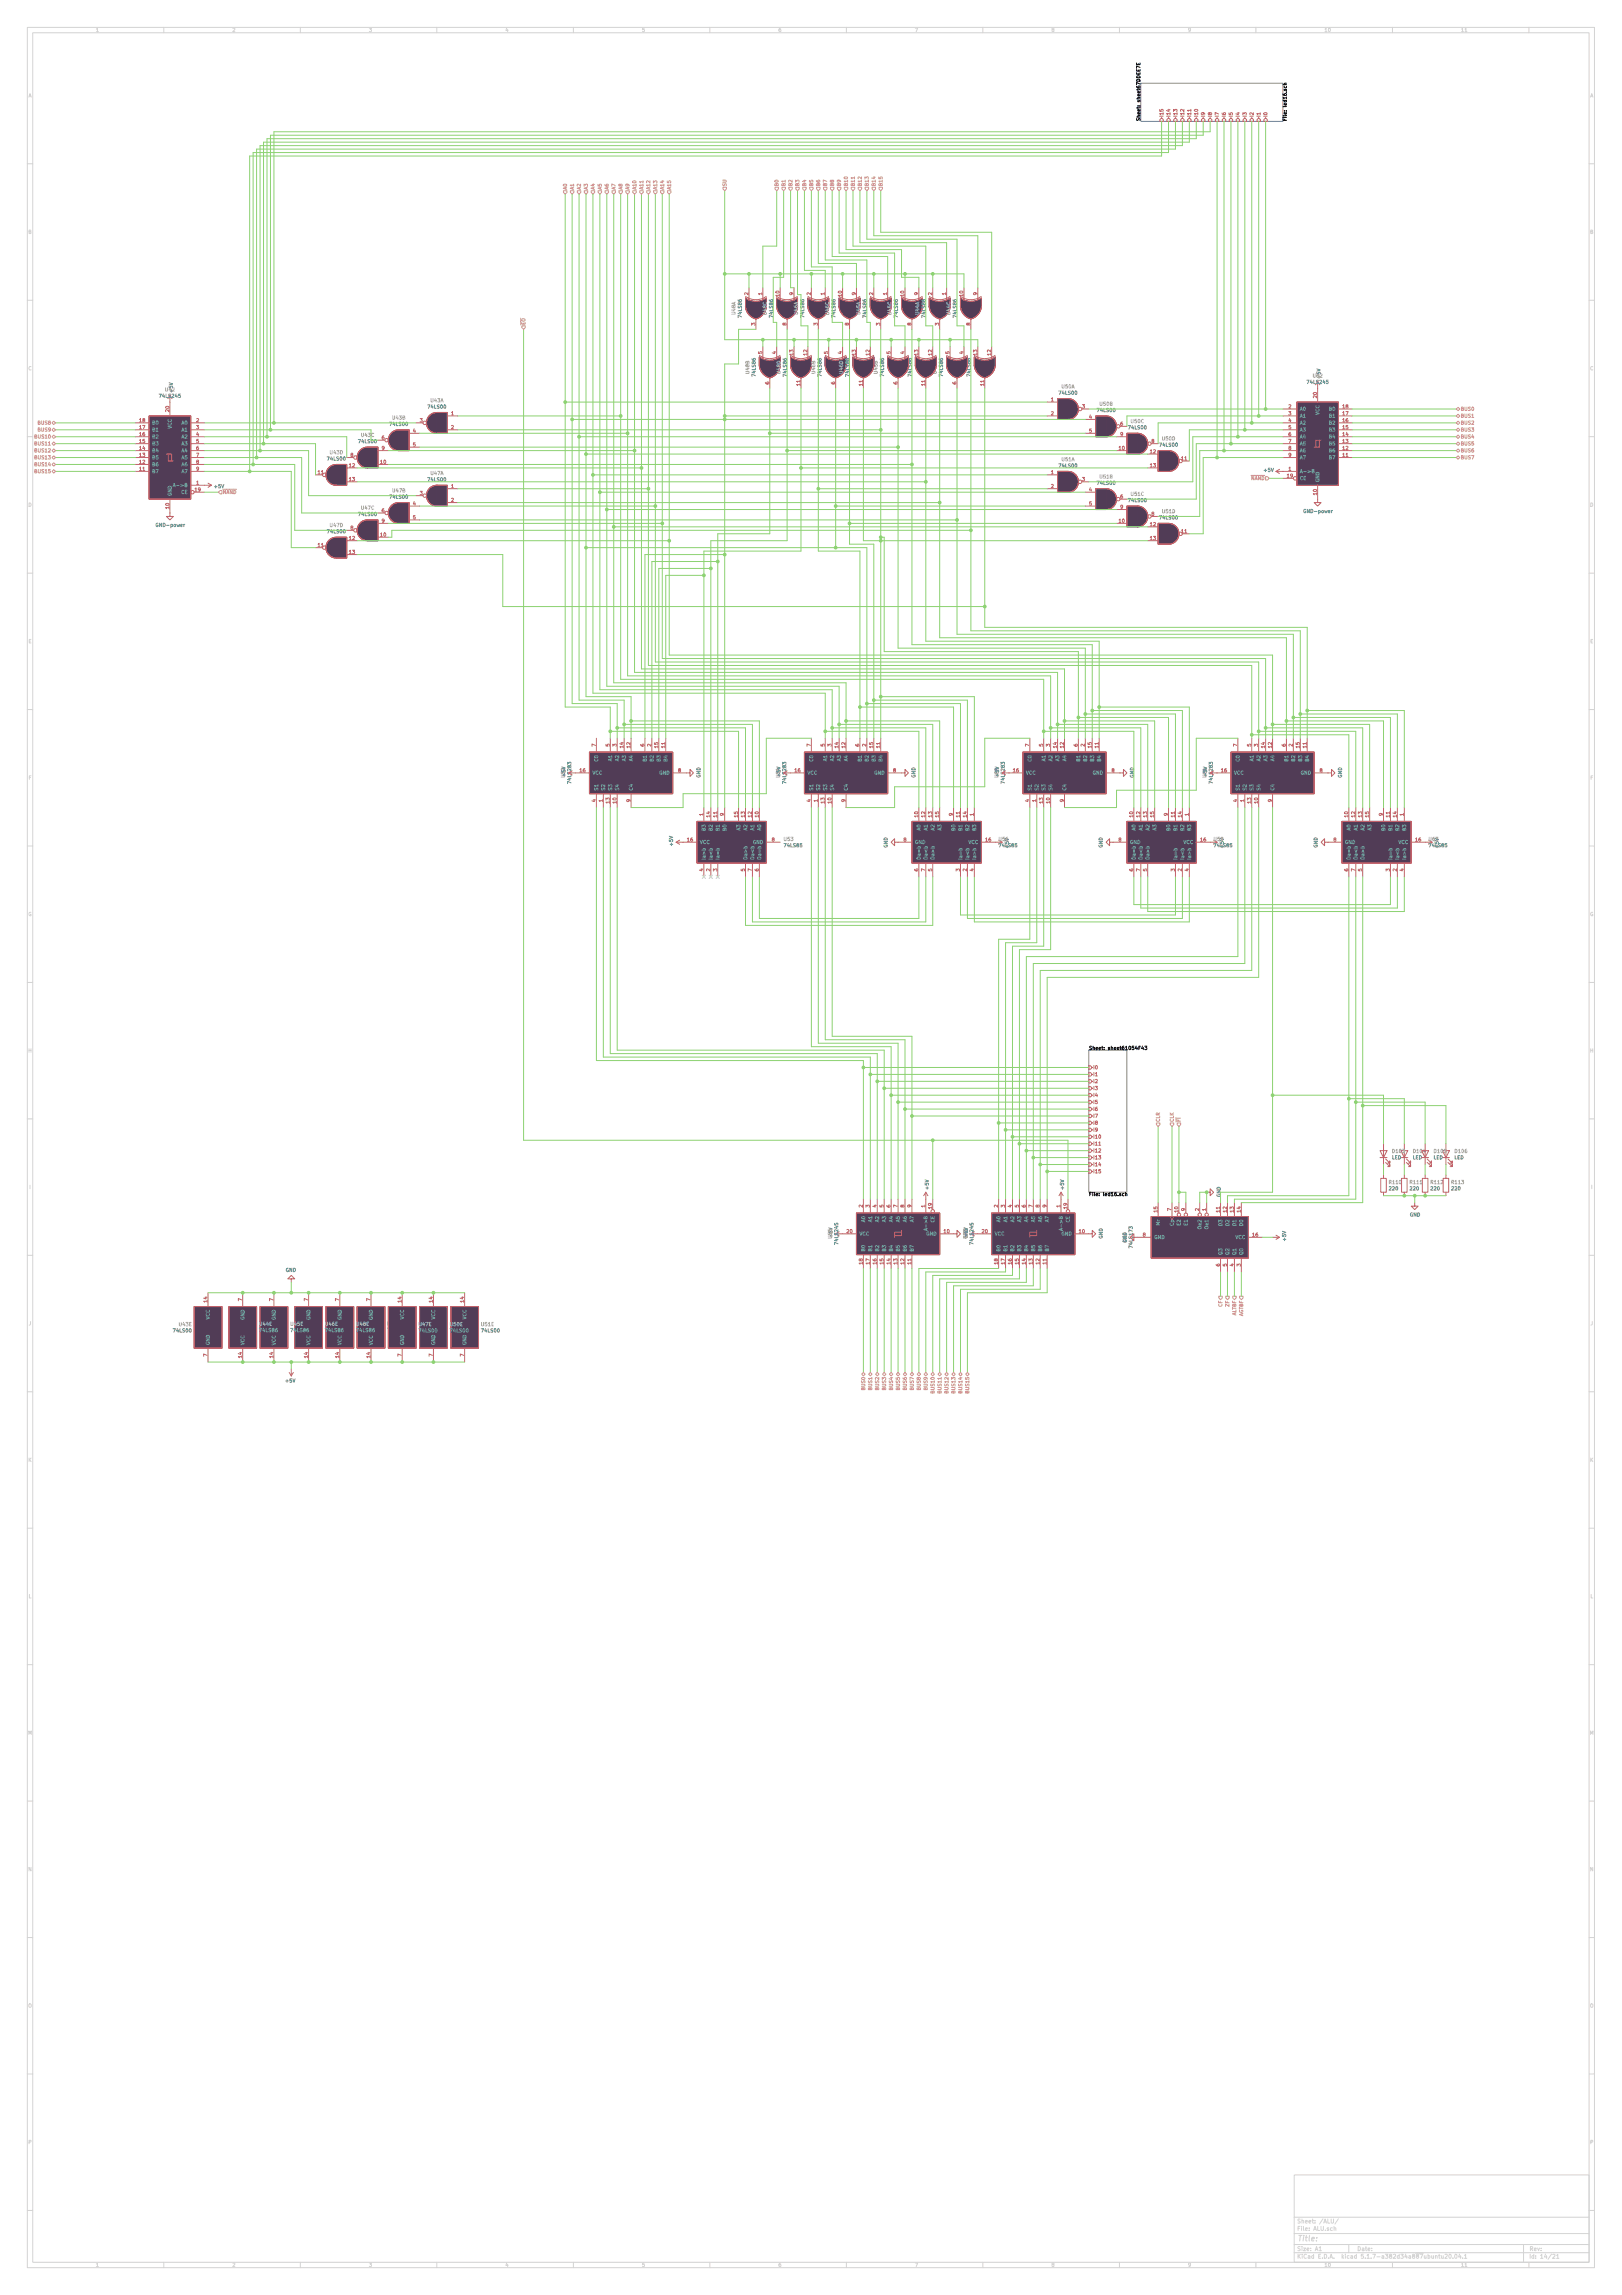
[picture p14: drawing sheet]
<svg xmlns="http://www.w3.org/2000/svg" width="594mm" height="841mm" viewBox="0 0 594 841" stroke-linecap="round" stroke-linejoin="round" font-family="sans-serif">
<defs><g id="words">
<text font-size="2.8" fill="#d3d3d3" x="475" y="821.3">Title:</text>
<g font-size="2.1" fill="#d3d3d3">
<text x="475" y="814.8">Sheet: /ALU/</text>
<text x="475" y="817.5">File: ALU.sch</text>
<text x="475" y="827.7">KiCad E.D.A. kicad 5.1.7-a382d34a887ubuntu20.04.1</text>
<text x="475" y="824.9">Size: A1</text>
<text x="497" y="824.9">Date:</text>
<text x="560" y="824.9">Rev:</text>
<text x="560" y="827.7">Id: 14/21</text>
</g>
<g font-size="1.8" fill="#d3d3d3">
<text x="35" y="11.7">1</text>
<text x="85" y="11.7">2</text>
<text x="135" y="11.7">3</text>
<text x="185" y="11.7">4</text>
<text x="235" y="11.7">5</text>
<text x="285" y="11.7">6</text>
<text x="335" y="11.7">7</text>
<text x="385" y="11.7">8</text>
<text x="435" y="11.7">9</text>
<text x="485" y="11.7">10</text>
<text x="535" y="11.7">11</text>
<text x="10.4" y="35.7">A</text>
<text x="582.4" y="35.7">A</text>
<text x="10.4" y="85.7">B</text>
<text x="582.4" y="85.7">B</text>
<text x="10.4" y="135.7">C</text>
<text x="582.4" y="135.7">C</text>
<text x="10.4" y="185.7">D</text>
<text x="582.4" y="185.7">D</text>
<text x="10.4" y="235.7">E</text>
<text x="582.4" y="235.7">E</text>
<text x="10.5" y="285.7">F</text>
<text x="582.5" y="285.7">F</text>
<text x="10.3" y="335.7">G</text>
<text x="582.3" y="335.7">G</text>
<text x="10.4" y="385.7">H</text>
<text x="582.4" y="385.7">H</text>
<text x="10.5" y="485.7">J</text>
<text x="10.4" y="535.7">K</text>
<text x="582.4" y="535.7">K</text>
<text x="10.5" y="585.7">L</text>
<text x="582.5" y="585.7">L</text>
<text x="10.3" y="635.7">M</text>
<text x="582.3" y="635.7">M</text>
<text x="10.4" y="685.7">N</text>
<text x="582.4" y="685.7">N</text>
<text x="10.3" y="735.7">O</text>
<text x="582.3" y="735.7">O</text>
<text x="10.4" y="785.7">P</text>
<text x="582.4" y="785.7">P</text>
<text x="35" y="830.7">1</text>
<text x="85" y="830.7">2</text>
<text x="135" y="830.7">3</text>
<text x="185" y="830.7">4</text>
<text x="235" y="830.7">5</text>
<text x="285" y="830.7">6</text>
<text x="335" y="830.7">7</text>
<text x="385" y="830.7">8</text>
<text x="435" y="830.7">9</text>
<text x="485" y="830.7">10</text>
<text x="535" y="830.7">11</text>
</g>
<g font-size="1.8">
<text x="417.6" y="44.5" transform="rotate(-90 417.6 44.5)">Sheet: sheet67DDEE7E</text>
<text x="471.3" y="44.5" transform="rotate(-90 471.3 44.5)">File: led16.sch</text>
<text x="398.8" y="384.7">Sheet: sheet61054F43</text>
<text x="398.8" y="438.3">File: led16.sch</text>
</g>
<g font-size="1.8" fill="#c47a4f">
<text x="426.1" y="43" transform="rotate(-90 426.1 43)">I15</text>
<text x="428.6" y="43" transform="rotate(-90 428.6 43)">I14</text>
<text x="431.2" y="43" transform="rotate(-90 431.2 43)">I13</text>
<text x="433.7" y="43" transform="rotate(-90 433.7 43)">I12</text>
<text x="436.2" y="43" transform="rotate(-90 436.2 43)">I11</text>
<text x="438.8" y="43" transform="rotate(-90 438.8 43)">I10</text>
<text x="441.3" y="43" transform="rotate(-90 441.3 43)">I9</text>
<text x="443.9" y="43" transform="rotate(-90 443.9 43)">I8</text>
<text x="446.4" y="43" transform="rotate(-90 446.4 43)">I7</text>
<text x="448.9" y="43" transform="rotate(-90 448.9 43)">I6</text>
<text x="451.5" y="43" transform="rotate(-90 451.5 43)">I5</text>
<text x="454" y="43" transform="rotate(-90 454 43)">I4</text>
<text x="456.6" y="43" transform="rotate(-90 456.6 43)">I3</text>
<text x="459.1" y="43" transform="rotate(-90 459.1 43)">I2</text>
<text x="461.6" y="43" transform="rotate(-90 461.6 43)">I1</text>
<text x="464.2" y="43" transform="rotate(-90 464.2 43)">I0</text>
<text x="400.3" y="391.8">I0</text>
<text x="400.3" y="394.4">I1</text>
<text x="400.3" y="396.9">I2</text>
<text x="400.3" y="399.4">I3</text>
<text x="400.3" y="402">I4</text>
<text x="400.3" y="404.5">I5</text>
<text x="400.3" y="407.1">I6</text>
<text x="400.3" y="409.6">I7</text>
<text x="400.3" y="412.1">I8</text>
<text x="400.3" y="414.7">I9</text>
<text x="400.3" y="417.2">I10</text>
<text x="400.3" y="419.8">I11</text>
<text x="400.3" y="422.3">I12</text>
<text x="400.3" y="424.8">I13</text>
<text x="400.3" y="427.4">I14</text>
<text x="400.3" y="429.9">I15</text>
</g>
<g font-size="1.8" fill="#c3ae72">
<text x="207.6" y="69.6" transform="rotate(-90 207.6 69.6)">A0</text>
<text x="210.2" y="69.6" transform="rotate(-90 210.2 69.6)">A1</text>
<text x="212.7" y="69.6" transform="rotate(-90 212.7 69.6)">A2</text>
<text x="215.3" y="69.6" transform="rotate(-90 215.3 69.6)">A3</text>
<text x="217.8" y="69.6" transform="rotate(-90 217.8 69.6)">A4</text>
<text x="220.3" y="69.6" transform="rotate(-90 220.3 69.6)">A5</text>
<text x="222.9" y="69.6" transform="rotate(-90 222.9 69.6)">A6</text>
<text x="225.4" y="69.6" transform="rotate(-90 225.4 69.6)">A7</text>
<text x="228" y="69.6" transform="rotate(-90 228 69.6)">A8</text>
<text x="230.5" y="69.6" transform="rotate(-90 230.5 69.6)">A9</text>
<text x="233" y="69.6" transform="rotate(-90 233 69.6)">A10</text>
<text x="235.6" y="69.6" transform="rotate(-90 235.6 69.6)">A11</text>
<text x="238.1" y="69.6" transform="rotate(-90 238.1 69.6)">A12</text>
<text x="240.7" y="69.6" transform="rotate(-90 240.7 69.6)">A13</text>
<text x="243.2" y="69.6" transform="rotate(-90 243.2 69.6)">A14</text>
<text x="245.7" y="69.6" transform="rotate(-90 245.7 69.6)">A15</text>
<text x="266.1" y="68.4" transform="rotate(-90 266.1 68.4)">SU</text>
<text x="285.1" y="68.4" transform="rotate(-90 285.1 68.4)">B0</text>
<text x="287.7" y="68.4" transform="rotate(-90 287.7 68.4)">B1</text>
<text x="290.2" y="68.4" transform="rotate(-90 290.2 68.4)">B2</text>
<text x="292.7" y="68.4" transform="rotate(-90 292.7 68.4)">B3</text>
<text x="295.3" y="68.4" transform="rotate(-90 295.3 68.4)">B4</text>
<text x="297.8" y="68.4" transform="rotate(-90 297.8 68.4)">B5</text>
<text x="300.4" y="68.4" transform="rotate(-90 300.4 68.4)">B6</text>
<text x="302.9" y="68.4" transform="rotate(-90 302.9 68.4)">B7</text>
<text x="305.4" y="68.4" transform="rotate(-90 305.4 68.4)">B8</text>
<text x="308" y="68.4" transform="rotate(-90 308 68.4)">B9</text>
<text x="310.5" y="68.4" transform="rotate(-90 310.5 68.4)">B10</text>
<text x="313.1" y="68.4" transform="rotate(-90 313.1 68.4)">B11</text>
<text x="315.6" y="68.4" transform="rotate(-90 315.6 68.4)">B12</text>
<text x="318.1" y="68.4" transform="rotate(-90 318.1 68.4)">B13</text>
<text x="320.7" y="68.4" transform="rotate(-90 320.7 68.4)">B14</text>
<text x="323.2" y="68.4" transform="rotate(-90 323.2 68.4)">B15</text>
<text x="192.4" y="119.2" transform="rotate(-90 192.4 119.2)">EO</text>
<text x="14.1" y="155.6">BUS8</text>
<text x="534.9" y="150.5">BUS0</text>
<text x="534.9" y="153.1">BUS1</text>
<text x="534.9" y="155.6">BUS2</text>
<text x="13.1" y="160.7">BUS10</text>
<text x="14.1" y="158.1">BUS9</text>
<text x="534.9" y="158.1">BUS3</text>
<text x="534.9" y="160.7">BUS4</text>
<text x="13.1" y="165.8">BUS12</text>
<text x="13.1" y="163.2">BUS11</text>
<text x="534.9" y="163.2">BUS5</text>
<text x="534.9" y="165.8">BUS6</text>
<text x="13.1" y="168.3">BUS13</text>
<text x="13.1" y="170.8">BUS14</text>
<text x="13.1" y="173.4">BUS15</text>
<text x="534.9" y="168.3">BUS7</text>
<text x="458.2" y="175.9">NAND</text>
<text x="81.5" y="181">NAND</text>
<text x="424.8" y="411.3" transform="rotate(-90 424.8 411.3)">CLR</text>
<text x="429.9" y="411.3" transform="rotate(-90 429.9 411.3)">CLK</text>
<text x="432.4" y="411.3" transform="rotate(-90 432.4 411.3)">FI</text>
<text x="447.7" y="478.9" transform="rotate(-90 447.7 478.9)">CF</text>
<text x="450.2" y="478.7" transform="rotate(-90 450.2 478.7)">ZF</text>
<text x="452.8" y="482.3" transform="rotate(-90 452.8 482.3)">ALTBF</text>
<text x="455.3" y="482.6" transform="rotate(-90 455.3 482.6)">AGTBF</text>
<text x="316.9" y="509.2" transform="rotate(-90 316.9 509.2)">BUS0</text>
<text x="319.4" y="509.2" transform="rotate(-90 319.4 509.2)">BUS1</text>
<text x="321.9" y="509.2" transform="rotate(-90 321.9 509.2)">BUS2</text>
<text x="324.5" y="509.2" transform="rotate(-90 324.5 509.2)">BUS3</text>
<text x="327" y="509.2" transform="rotate(-90 327 509.2)">BUS4</text>
<text x="329.6" y="509.2" transform="rotate(-90 329.6 509.2)">BUS5</text>
<text x="332.1" y="509.2" transform="rotate(-90 332.1 509.2)">BUS6</text>
<text x="334.6" y="509.2" transform="rotate(-90 334.6 509.2)">BUS7</text>
<text x="337.2" y="509.2" transform="rotate(-90 337.2 509.2)">BUS8</text>
<text x="339.7" y="509.2" transform="rotate(-90 339.7 509.2)">BUS9</text>
<text x="342.3" y="510.2" transform="rotate(-90 342.3 510.2)">BUS10</text>
<text x="344.8" y="510.2" transform="rotate(-90 344.8 510.2)">BUS11</text>
<text x="347.3" y="510.2" transform="rotate(-90 347.3 510.2)">BUS12</text>
<text x="349.9" y="510.2" transform="rotate(-90 349.9 510.2)">BUS13</text>
<text x="352.4" y="510.2" transform="rotate(-90 352.4 510.2)">BUS14</text>
<text x="355" y="510.2" transform="rotate(-90 355 510.2)">BUS15</text>
</g>
<g font-size="1.8" fill="#c4626b">
<text x="274.1" y="108.1" transform="rotate(-90 274.1 108.1)">2</text>
<text x="279.1" y="108.1" transform="rotate(-90 279.1 108.1)">1</text>
<text x="285.5" y="108.6" transform="rotate(-90 285.5 108.6)">10</text>
<text x="290.6" y="108.1" transform="rotate(-90 290.6 108.1)">9</text>
<text x="296.9" y="108.1" transform="rotate(-90 296.9 108.1)">2</text>
<text x="302" y="108.1" transform="rotate(-90 302 108.1)">1</text>
<text x="308.4" y="108.6" transform="rotate(-90 308.4 108.6)">10</text>
<text x="313.4" y="108.1" transform="rotate(-90 313.4 108.1)">9</text>
<text x="319.8" y="108.1" transform="rotate(-90 319.8 108.1)">2</text>
<text x="324.9" y="108.1" transform="rotate(-90 324.9 108.1)">1</text>
<text x="331.2" y="108.6" transform="rotate(-90 331.2 108.6)">10</text>
<text x="336.3" y="108.1" transform="rotate(-90 336.3 108.1)">9</text>
<text x="341.4" y="108.1" transform="rotate(-90 341.4 108.1)">2</text>
<text x="346.5" y="108.1" transform="rotate(-90 346.5 108.1)">1</text>
<text x="352.8" y="108.6" transform="rotate(-90 352.8 108.6)">10</text>
<text x="357.9" y="108.1" transform="rotate(-90 357.9 108.1)">9</text>
<text x="276.6" y="119.3" transform="rotate(-90 276.6 119.3)">3</text>
<text x="288" y="119.3" transform="rotate(-90 288 119.3)">8</text>
<text x="299.5" y="119.3" transform="rotate(-90 299.5 119.3)">3</text>
<text x="310.9" y="119.3" transform="rotate(-90 310.9 119.3)">8</text>
<text x="322.3" y="119.3" transform="rotate(-90 322.3 119.3)">3</text>
<text x="333.8" y="119.3" transform="rotate(-90 333.8 119.3)">8</text>
<text x="343.9" y="119.3" transform="rotate(-90 343.9 119.3)">3</text>
<text x="355.3" y="119.3" transform="rotate(-90 355.3 119.3)">8</text>
<text x="279.1" y="129.7" transform="rotate(-90 279.1 129.7)">5</text>
<text x="284.2" y="129.7" transform="rotate(-90 284.2 129.7)">4</text>
<text x="290.6" y="130.2" transform="rotate(-90 290.6 130.2)">13</text>
<text x="295.7" y="130.2" transform="rotate(-90 295.7 130.2)">12</text>
<text x="303.3" y="129.7" transform="rotate(-90 303.3 129.7)">5</text>
<text x="308.4" y="129.7" transform="rotate(-90 308.4 129.7)">4</text>
<text x="313.4" y="130.2" transform="rotate(-90 313.4 130.2)">13</text>
<text x="318.5" y="130.2" transform="rotate(-90 318.5 130.2)">12</text>
<text x="326.1" y="129.7" transform="rotate(-90 326.1 129.7)">5</text>
<text x="331.2" y="129.7" transform="rotate(-90 331.2 129.7)">4</text>
<text x="336.3" y="130.2" transform="rotate(-90 336.3 130.2)">13</text>
<text x="341.4" y="130.2" transform="rotate(-90 341.4 130.2)">12</text>
<text x="347.7" y="129.7" transform="rotate(-90 347.7 129.7)">5</text>
<text x="352.8" y="129.7" transform="rotate(-90 352.8 129.7)">4</text>
<text x="357.9" y="130.2" transform="rotate(-90 357.9 130.2)">13</text>
<text x="363" y="130.2" transform="rotate(-90 363 130.2)">12</text>
<text x="281.7" y="140.8" transform="rotate(-90 281.7 140.8)">6</text>
<text x="293.1" y="141.3" transform="rotate(-90 293.1 141.3)">11</text>
<text x="305.8" y="140.8" transform="rotate(-90 305.8 140.8)">6</text>
<text x="316" y="141.3" transform="rotate(-90 316 141.3)">11</text>
<text x="328.7" y="140.8" transform="rotate(-90 328.7 140.8)">6</text>
<text x="338.8" y="141.3" transform="rotate(-90 338.8 141.3)">11</text>
<text x="350.3" y="140.8" transform="rotate(-90 350.3 140.8)">6</text>
<text x="360.4" y="141.3" transform="rotate(-90 360.4 141.3)">11</text>
<text x="385" y="147.1">1</text>
<text x="396.4" y="149.6">3</text>
<text x="472" y="149.6">2</text>
<text x="482.3" y="145.8" transform="rotate(-90 482.3 145.8)">20</text>
<text x="491.8" y="149.6">18</text>
<text x="51.1" y="154.7">18</text>
<text x="62" y="150.9" transform="rotate(-90 62 150.9)">20</text>
<text x="71.9" y="154.7">2</text>
<text x="153.8" y="154.7">3</text>
<text x="165.3" y="152.2">1</text>
<text x="385" y="152.2">2</text>
<text x="398.9" y="153.4">4</text>
<text x="410.4" y="156">6</text>
<text x="472" y="152.2">3</text>
<text x="472" y="154.7">4</text>
<text x="491.8" y="154.7">16</text>
<text x="491.8" y="152.2">17</text>
<text x="51.1" y="159.8">16</text>
<text x="51.1" y="157.3">17</text>
<text x="71.9" y="157.3">3</text>
<text x="71.9" y="159.8">4</text>
<text x="139.9" y="161.1">6</text>
<text x="151.3" y="158.5">4</text>
<text x="165.3" y="157.3">2</text>
<text x="398.9" y="158.5">5</text>
<text x="410.4" y="159.8">9</text>
<text x="472" y="157.3">5</text>
<text x="472" y="159.8">6</text>
<text x="491.8" y="159.8">14</text>
<text x="491.8" y="157.3">15</text>
<text x="51.1" y="167.4">13</text>
<text x="51.1" y="164.9">14</text>
<text x="51.1" y="162.3">15</text>
<text x="71.9" y="162.3">5</text>
<text x="71.9" y="164.9">6</text>
<text x="71.9" y="167.4">7</text>
<text x="128.4" y="167.4">8</text>
<text x="139.9" y="164.9">9</text>
<text x="151.3" y="163.6">5</text>
<text x="409.9" y="164.9">10</text>
<text x="421.3" y="166.1">12</text>
<text x="421.8" y="162.3">8</text>
<text x="472" y="162.3">7</text>
<text x="472" y="164.9">8</text>
<text x="472" y="167.4">9</text>
<text x="491.8" y="167.4">11</text>
<text x="491.8" y="164.9">12</text>
<text x="491.8" y="162.3">13</text>
<text x="51.1" y="172.5">11</text>
<text x="51.1" y="170">12</text>
<text x="71.9" y="170">8</text>
<text x="71.9" y="172.5">9</text>
<text x="116.5" y="173.8">11</text>
<text x="127.9" y="171.2">12</text>
<text x="139.4" y="170">10</text>
<text x="385" y="173.8">1</text>
<text x="421.3" y="171.2">13</text>
<text x="432.7" y="168.7">11</text>
<text x="472" y="172.5">1</text>
<text x="71.9" y="177.6">1</text>
<text x="127.9" y="176.3">13</text>
<text x="165.3" y="178.8">1</text>
<text x="385" y="178.8">2</text>
<text x="396.4" y="176.3">3</text>
<text x="471.5" y="175">19</text>
<text x="71.4" y="180.1">19</text>
<text x="151.3" y="185.2">4</text>
<text x="153.8" y="181.4">3</text>
<text x="165.3" y="183.9">2</text>
<text x="398.9" y="180.1">4</text>
<text x="398.9" y="185.2">5</text>
<text x="410.4" y="182.7">6</text>
<text x="482.3" y="181.3" transform="rotate(-90 482.3 181.3)">10</text>
<text x="62" y="186.4" transform="rotate(-90 62 186.4)">10</text>
<text x="139.9" y="191.5">9</text>
<text x="139.9" y="187.7">6</text>
<text x="151.3" y="190.3">5</text>
<text x="409.9" y="191.5">10</text>
<text x="410.4" y="186.5">9</text>
<text x="421.8" y="189">8</text>
<text x="127.9" y="197.9">12</text>
<text x="128.4" y="194.1">8</text>
<text x="139.4" y="196.6">10</text>
<text x="421.3" y="192.8">12</text>
<text x="421.3" y="197.9">13</text>
<text x="432.7" y="195.4">11</text>
<text x="116.5" y="200.4">11</text>
<text x="127.9" y="203">13</text>
<text x="218.2" y="273.6" transform="rotate(-90 218.2 273.6)">7</text>
<text x="223.3" y="273.6" transform="rotate(-90 223.3 273.6)">5</text>
<text x="225.8" y="273.6" transform="rotate(-90 225.8 273.6)">3</text>
<text x="228.3" y="274" transform="rotate(-90 228.3 274)">14</text>
<text x="230.9" y="274" transform="rotate(-90 230.9 274)">12</text>
<text x="236" y="273.6" transform="rotate(-90 236 273.6)">6</text>
<text x="238.5" y="273.6" transform="rotate(-90 238.5 273.6)">2</text>
<text x="241" y="274" transform="rotate(-90 241 274)">15</text>
<text x="243.6" y="274" transform="rotate(-90 243.6 274)">11</text>
<text x="296.9" y="273.6" transform="rotate(-90 296.9 273.6)">7</text>
<text x="302" y="273.6" transform="rotate(-90 302 273.6)">5</text>
<text x="304.5" y="273.6" transform="rotate(-90 304.5 273.6)">3</text>
<text x="307.1" y="274" transform="rotate(-90 307.1 274)">14</text>
<text x="309.6" y="274" transform="rotate(-90 309.6 274)">12</text>
<text x="314.7" y="273.6" transform="rotate(-90 314.7 273.6)">6</text>
<text x="317.2" y="273.6" transform="rotate(-90 317.2 273.6)">2</text>
<text x="319.8" y="274" transform="rotate(-90 319.8 274)">15</text>
<text x="322.3" y="274" transform="rotate(-90 322.3 274)">11</text>
<text x="376.9" y="273.6" transform="rotate(-90 376.9 273.6)">7</text>
<text x="382" y="273.6" transform="rotate(-90 382 273.6)">5</text>
<text x="384.6" y="273.6" transform="rotate(-90 384.6 273.6)">3</text>
<text x="387.1" y="274" transform="rotate(-90 387.1 274)">14</text>
<text x="389.6" y="274" transform="rotate(-90 389.6 274)">12</text>
<text x="394.7" y="273.6" transform="rotate(-90 394.7 273.6)">6</text>
<text x="397.3" y="273.6" transform="rotate(-90 397.3 273.6)">2</text>
<text x="399.8" y="274" transform="rotate(-90 399.8 274)">15</text>
<text x="402.3" y="274" transform="rotate(-90 402.3 274)">11</text>
<text x="453.1" y="273.6" transform="rotate(-90 453.1 273.6)">7</text>
<text x="458.2" y="273.6" transform="rotate(-90 458.2 273.6)">5</text>
<text x="460.8" y="273.6" transform="rotate(-90 460.8 273.6)">3</text>
<text x="463.3" y="274" transform="rotate(-90 463.3 274)">14</text>
<text x="465.8" y="274" transform="rotate(-90 465.8 274)">12</text>
<text x="470.9" y="273.6" transform="rotate(-90 470.9 273.6)">6</text>
<text x="473.5" y="273.6" transform="rotate(-90 473.5 273.6)">2</text>
<text x="476" y="274" transform="rotate(-90 476 274)">15</text>
<text x="478.5" y="274" transform="rotate(-90 478.5 274)">11</text>
<text x="209.2" y="286.8" transform="rotate(-90 209.2 286.8)">74LS283</text>
<text x="212.4" y="283">16</text>
<text x="248.4" y="283">8</text>
<text x="288" y="286.8" transform="rotate(-90 288 286.8)">74LS283</text>
<text x="291.1" y="283">16</text>
<text x="327.2" y="283">8</text>
<text x="368" y="286.8" transform="rotate(-90 368 286.8)">74LS283</text>
<text x="371.1" y="283">16</text>
<text x="407.2" y="283">8</text>
<text x="444.2" y="286.8" transform="rotate(-90 444.2 286.8)">74LS283</text>
<text x="447.3" y="283">16</text>
<text x="483.4" y="283">8</text>
<text x="218.2" y="293.9" transform="rotate(-90 218.2 293.9)">4</text>
<text x="220.7" y="293.9" transform="rotate(-90 220.7 293.9)">1</text>
<text x="230.9" y="293.9" transform="rotate(-90 230.9 293.9)">9</text>
<text x="296.9" y="293.9" transform="rotate(-90 296.9 293.9)">4</text>
<text x="299.5" y="293.9" transform="rotate(-90 299.5 293.9)">1</text>
<text x="309.6" y="293.9" transform="rotate(-90 309.6 293.9)">9</text>
<text x="376.9" y="293.9" transform="rotate(-90 376.9 293.9)">4</text>
<text x="379.5" y="293.9" transform="rotate(-90 379.5 293.9)">1</text>
<text x="389.6" y="293.9" transform="rotate(-90 389.6 293.9)">9</text>
<text x="453.1" y="293.9" transform="rotate(-90 453.1 293.9)">4</text>
<text x="455.7" y="293.9" transform="rotate(-90 455.7 293.9)">1</text>
<text x="465.8" y="293.9" transform="rotate(-90 465.8 293.9)">9</text>
<text x="223.3" y="294.4" transform="rotate(-90 223.3 294.4)">13</text>
<text x="225.8" y="294.4" transform="rotate(-90 225.8 294.4)">10</text>
<text x="257.6" y="299" transform="rotate(-90 257.6 299)">1</text>
<text x="260.1" y="299.4" transform="rotate(-90 260.1 299.4)">14</text>
<text x="262.6" y="299.4" transform="rotate(-90 262.6 299.4)">11</text>
<text x="265.2" y="299" transform="rotate(-90 265.2 299)">9</text>
<text x="270.3" y="299.4" transform="rotate(-90 270.3 299.4)">15</text>
<text x="272.8" y="299.4" transform="rotate(-90 272.8 299.4)">13</text>
<text x="275.3" y="299.4" transform="rotate(-90 275.3 299.4)">12</text>
<text x="277.9" y="299.4" transform="rotate(-90 277.9 299.4)">10</text>
<text x="302" y="294.4" transform="rotate(-90 302 294.4)">13</text>
<text x="304.5" y="294.4" transform="rotate(-90 304.5 294.4)">10</text>
<text x="336.3" y="299.4" transform="rotate(-90 336.3 299.4)">10</text>
<text x="338.8" y="299.4" transform="rotate(-90 338.8 299.4)">12</text>
<text x="341.4" y="299.4" transform="rotate(-90 341.4 299.4)">13</text>
<text x="343.9" y="299.4" transform="rotate(-90 343.9 299.4)">15</text>
<text x="349" y="299" transform="rotate(-90 349 299)">9</text>
<text x="351.5" y="299.4" transform="rotate(-90 351.5 299.4)">11</text>
<text x="354.1" y="299.4" transform="rotate(-90 354.1 299.4)">14</text>
<text x="356.6" y="299" transform="rotate(-90 356.6 299)">1</text>
<text x="382" y="294.4" transform="rotate(-90 382 294.4)">13</text>
<text x="384.6" y="294.4" transform="rotate(-90 384.6 294.4)">10</text>
<text x="415" y="299.4" transform="rotate(-90 415 299.4)">10</text>
<text x="417.6" y="299.4" transform="rotate(-90 417.6 299.4)">12</text>
<text x="420.1" y="299.4" transform="rotate(-90 420.1 299.4)">13</text>
<text x="422.7" y="299.4" transform="rotate(-90 422.7 299.4)">15</text>
<text x="427.7" y="299" transform="rotate(-90 427.7 299)">9</text>
<text x="430.3" y="299.4" transform="rotate(-90 430.3 299.4)">11</text>
<text x="432.8" y="299.4" transform="rotate(-90 432.8 299.4)">14</text>
<text x="435.4" y="299" transform="rotate(-90 435.4 299)">1</text>
<text x="458.2" y="294.4" transform="rotate(-90 458.2 294.4)">13</text>
<text x="460.8" y="294.4" transform="rotate(-90 460.8 294.4)">10</text>
<text x="493.8" y="299.4" transform="rotate(-90 493.8 299.4)">10</text>
<text x="496.3" y="299.4" transform="rotate(-90 496.3 299.4)">12</text>
<text x="498.9" y="299.4" transform="rotate(-90 498.9 299.4)">13</text>
<text x="501.4" y="299.4" transform="rotate(-90 501.4 299.4)">15</text>
<text x="506.5" y="299" transform="rotate(-90 506.5 299)">9</text>
<text x="509" y="299.4" transform="rotate(-90 509 299.4)">11</text>
<text x="511.6" y="299.4" transform="rotate(-90 511.6 299.4)">14</text>
<text x="514.1" y="299" transform="rotate(-90 514.1 299)">1</text>
<text x="251.8" y="308.4">16</text>
<text x="282.7" y="308.4">8</text>
<text x="331" y="308.4">8</text>
<text x="361" y="308.4">16</text>
<text x="409.7" y="308.4">8</text>
<text x="439.7" y="308.4">16</text>
<text x="488.5" y="308.4">8</text>
<text x="518.5" y="308.4">16</text>
<text x="257.6" y="319.3" transform="rotate(-90 257.6 319.3)">4</text>
<text x="260.1" y="319.3" transform="rotate(-90 260.1 319.3)">2</text>
<text x="262.6" y="319.3" transform="rotate(-90 262.6 319.3)">3</text>
<text x="272.8" y="319.3" transform="rotate(-90 272.8 319.3)">5</text>
<text x="275.3" y="319.3" transform="rotate(-90 275.3 319.3)">7</text>
<text x="277.9" y="319.3" transform="rotate(-90 277.9 319.3)">6</text>
<text x="336.3" y="319.3" transform="rotate(-90 336.3 319.3)">6</text>
<text x="338.8" y="319.3" transform="rotate(-90 338.8 319.3)">7</text>
<text x="341.4" y="319.3" transform="rotate(-90 341.4 319.3)">5</text>
<text x="351.5" y="319.3" transform="rotate(-90 351.5 319.3)">3</text>
<text x="354.1" y="319.3" transform="rotate(-90 354.1 319.3)">2</text>
<text x="356.6" y="319.3" transform="rotate(-90 356.6 319.3)">4</text>
<text x="415" y="319.3" transform="rotate(-90 415 319.3)">6</text>
<text x="417.6" y="319.3" transform="rotate(-90 417.6 319.3)">7</text>
<text x="420.1" y="319.3" transform="rotate(-90 420.1 319.3)">5</text>
<text x="430.3" y="319.3" transform="rotate(-90 430.3 319.3)">3</text>
<text x="432.8" y="319.3" transform="rotate(-90 432.8 319.3)">2</text>
<text x="435.4" y="319.3" transform="rotate(-90 435.4 319.3)">4</text>
<text x="493.8" y="319.3" transform="rotate(-90 493.8 319.3)">6</text>
<text x="496.3" y="319.3" transform="rotate(-90 496.3 319.3)">7</text>
<text x="498.9" y="319.3" transform="rotate(-90 498.9 319.3)">5</text>
<text x="509" y="319.3" transform="rotate(-90 509 319.3)">3</text>
<text x="511.6" y="319.3" transform="rotate(-90 511.6 319.3)">2</text>
<text x="514.1" y="319.3" transform="rotate(-90 514.1 319.3)">4</text>
<text x="316" y="442.5" transform="rotate(-90 316 442.5)">2</text>
<text x="318.5" y="442.5" transform="rotate(-90 318.5 442.5)">3</text>
<text x="321.1" y="442.5" transform="rotate(-90 321.1 442.5)">4</text>
<text x="323.6" y="442.5" transform="rotate(-90 323.6 442.5)">5</text>
<text x="326.1" y="442.5" transform="rotate(-90 326.1 442.5)">6</text>
<text x="328.7" y="442.5" transform="rotate(-90 328.7 442.5)">7</text>
<text x="331.2" y="442.5" transform="rotate(-90 331.2 442.5)">8</text>
<text x="333.8" y="442.5" transform="rotate(-90 333.8 442.5)">9</text>
<text x="338.8" y="442.5" transform="rotate(-90 338.8 442.5)">1</text>
<text x="341.4" y="443" transform="rotate(-90 341.4 443)">19</text>
<text x="365.5" y="442.5" transform="rotate(-90 365.5 442.5)">2</text>
<text x="368" y="442.5" transform="rotate(-90 368 442.5)">3</text>
<text x="370.6" y="442.5" transform="rotate(-90 370.6 442.5)">4</text>
<text x="373.1" y="442.5" transform="rotate(-90 373.1 442.5)">5</text>
<text x="375.7" y="442.5" transform="rotate(-90 375.7 442.5)">6</text>
<text x="378.2" y="442.5" transform="rotate(-90 378.2 442.5)">7</text>
<text x="380.7" y="442.5" transform="rotate(-90 380.7 442.5)">8</text>
<text x="383.3" y="442.5" transform="rotate(-90 383.3 442.5)">9</text>
<text x="388.4" y="442.5" transform="rotate(-90 388.4 442.5)">1</text>
<text x="390.9" y="443" transform="rotate(-90 390.9 443)">19</text>
<text x="429" y="443.7" transform="rotate(-90 429 443.7)">7</text>
<text x="434.1" y="443.7" transform="rotate(-90 434.1 443.7)">9</text>
<text x="439.2" y="443.7" transform="rotate(-90 439.2 443.7)">2</text>
<text x="441.7" y="443.7" transform="rotate(-90 441.7 443.7)">1</text>
<text x="423.9" y="444.2" transform="rotate(-90 423.9 444.2)">15</text>
<text x="431.5" y="444.2" transform="rotate(-90 431.5 444.2)">10</text>
<text x="446.8" y="444.2" transform="rotate(-90 446.8 444.2)">11</text>
<text x="449.3" y="444.2" transform="rotate(-90 449.3 444.2)">12</text>
<text x="451.9" y="444.2" transform="rotate(-90 451.9 444.2)">13</text>
<text x="454.4" y="444.2" transform="rotate(-90 454.4 444.2)">14</text>
<text x="310.2" y="451.9">20</text>
<text x="345.7" y="451.9">10</text>
<text x="359.7" y="451.9">20</text>
<text x="395.3" y="451.9">10</text>
<text x="418.6" y="453.2">8</text>
<text x="458.8" y="453.2">16</text>
<text x="316" y="463.3" transform="rotate(-90 316 463.3)">18</text>
<text x="318.5" y="463.3" transform="rotate(-90 318.5 463.3)">17</text>
<text x="321.1" y="463.3" transform="rotate(-90 321.1 463.3)">16</text>
<text x="323.6" y="463.3" transform="rotate(-90 323.6 463.3)">15</text>
<text x="326.1" y="463.3" transform="rotate(-90 326.1 463.3)">14</text>
<text x="328.7" y="463.3" transform="rotate(-90 328.7 463.3)">13</text>
<text x="331.2" y="463.3" transform="rotate(-90 331.2 463.3)">12</text>
<text x="333.8" y="463.3" transform="rotate(-90 333.8 463.3)">11</text>
<text x="365.5" y="463.3" transform="rotate(-90 365.5 463.3)">18</text>
<text x="368" y="463.3" transform="rotate(-90 368 463.3)">17</text>
<text x="370.6" y="463.3" transform="rotate(-90 370.6 463.3)">16</text>
<text x="373.1" y="463.3" transform="rotate(-90 373.1 463.3)">15</text>
<text x="375.7" y="463.3" transform="rotate(-90 375.7 463.3)">14</text>
<text x="378.2" y="463.3" transform="rotate(-90 378.2 463.3)">13</text>
<text x="380.7" y="463.3" transform="rotate(-90 380.7 463.3)">12</text>
<text x="383.3" y="463.3" transform="rotate(-90 383.3 463.3)">11</text>
<text x="446.8" y="464.1" transform="rotate(-90 446.8 464.1)">6</text>
<text x="449.3" y="464.1" transform="rotate(-90 449.3 464.1)">5</text>
<text x="451.9" y="464.1" transform="rotate(-90 451.9 464.1)">4</text>
<text x="454.4" y="464.1" transform="rotate(-90 454.4 464.1)">3</text>
<text x="75.9" y="477.2" transform="rotate(-90 75.9 477.2)">14</text>
<text x="88.6" y="476.8" transform="rotate(-90 88.6 476.8)">7</text>
<text x="100.1" y="476.8" transform="rotate(-90 100.1 476.8)">7</text>
<text x="112.8" y="476.8" transform="rotate(-90 112.8 476.8)">7</text>
<text x="124.2" y="476.8" transform="rotate(-90 124.2 476.8)">7</text>
<text x="135.6" y="476.8" transform="rotate(-90 135.6 476.8)">7</text>
<text x="147.1" y="477.2" transform="rotate(-90 147.1 477.2)">14</text>
<text x="158.5" y="477.2" transform="rotate(-90 158.5 477.2)">14</text>
<text x="169.9" y="477.2" transform="rotate(-90 169.9 477.2)">14</text>
<text x="75.9" y="497.1" transform="rotate(-90 75.9 497.1)">7</text>
<text x="88.6" y="497.6" transform="rotate(-90 88.6 497.6)">14</text>
<text x="100.1" y="497.6" transform="rotate(-90 100.1 497.6)">14</text>
<text x="112.8" y="497.6" transform="rotate(-90 112.8 497.6)">14</text>
<text x="124.2" y="497.6" transform="rotate(-90 124.2 497.6)">14</text>
<text x="135.6" y="497.6" transform="rotate(-90 135.6 497.6)">14</text>
<text x="147.1" y="497.1" transform="rotate(-90 147.1 497.1)">7</text>
<text x="158.5" y="497.1" transform="rotate(-90 158.5 497.1)">7</text>
<text x="169.9" y="497.1" transform="rotate(-90 169.9 497.1)">7</text>
</g>
<g font-size="1.8" fill="#a683e1">
<text x="269.4" y="115.3" transform="rotate(-90 269.4 115.3)">U48A</text>
<text x="280.8" y="115.3" transform="rotate(-90 280.8 115.3)">U48C</text>
<text x="292.2" y="115.3" transform="rotate(-90 292.2 115.3)">U46A</text>
<text x="303.7" y="115.3" transform="rotate(-90 303.7 115.3)">U46C</text>
<text x="315.1" y="115.3" transform="rotate(-90 315.1 115.3)">U45A</text>
<text x="326.5" y="115.3" transform="rotate(-90 326.5 115.3)">U45C</text>
<text x="336.7" y="115.3" transform="rotate(-90 336.7 115.3)">U44A</text>
<text x="348.1" y="115.3" transform="rotate(-90 348.1 115.3)">U44C</text>
<text x="274.4" y="136.9" transform="rotate(-90 274.4 136.9)">U48B</text>
<text x="285.9" y="136.9" transform="rotate(-90 285.9 136.9)">U48D</text>
<text x="298.6" y="136.9" transform="rotate(-90 298.6 136.9)">U46B</text>
<text x="308.7" y="136.9" transform="rotate(-90 308.7 136.9)">U46D</text>
<text x="321.4" y="136.9" transform="rotate(-90 321.4 136.9)">U45B</text>
<text x="331.6" y="136.9" transform="rotate(-90 331.6 136.9)">U45D</text>
<text x="343" y="136.9" transform="rotate(-90 343 136.9)">U44B</text>
<text x="353.2" y="136.9" transform="rotate(-90 353.2 136.9)">U44D</text>
<text x="60.6" y="143.4">U42</text>
<text x="388.9" y="142.3">U50A</text>
<text x="481" y="138.4">U62</text>
<text x="157.8" y="147.4">U43A</text>
<text x="402.9" y="148.7">U50B</text>
<text x="143.8" y="153.7">U43B</text>
<text x="414.3" y="155">U50C</text>
<text x="132.4" y="160.1">U43C</text>
<text x="425.7" y="161.4">U50D</text>
<text x="120.9" y="166.4">U43D</text>
<text x="388.9" y="169">U51A</text>
<text x="157.8" y="174.1">U47A</text>
<text x="402.9" y="175.3">U51B</text>
<text x="143.8" y="180.4">U47B</text>
<text x="414.3" y="181.7">U51C</text>
<text x="132.4" y="186.8">U47C</text>
<text x="425.7" y="188">U51D</text>
<text x="120.9" y="193.1">U47D</text>
<text x="287.2" y="308.2">U53</text>
<text x="365.9" y="308.2">U56</text>
<text x="444.7" y="308.2">U59</text>
<text x="523.4" y="308.2">U63</text>
<text x="510.1" y="422.5">D103</text>
<text x="517.8" y="422.5">D104</text>
<text x="525.4" y="422.5">D105</text>
<text x="533" y="422.5">D106</text>
<text x="508.9" y="433.9">R110</text>
<text x="516.5" y="433.9">R111</text>
<text x="524.2" y="433.9">R112</text>
<text x="531.8" y="433.9">R113</text>
<text x="304.7" y="453.8" transform="rotate(-90 304.7 453.8)">U55</text>
<text x="354.2" y="453.8" transform="rotate(-90 354.2 453.8)">U57</text>
<text x="65.6" y="486">U43E</text>
<text x="95" y="485.8">U44E</text>
<text x="106.5" y="485.8">U45E</text>
<text x="119.2" y="485.8">U46E</text>
<text x="130.6" y="485.8">U48E</text>
<text x="142" y="485.8">U49E</text>
<text x="153.5" y="486">U47E</text>
<text x="164.9" y="486">U50E</text>
<text x="176.3" y="486">U51E</text>
</g>
<g font-size="1.8" fill="#669696">
<text x="271.7" y="116.2" transform="rotate(-90 271.7 116.2)">74LS86</text>
<text x="283.1" y="116.2" transform="rotate(-90 283.1 116.2)">74LS86</text>
<text x="294.5" y="116.2" transform="rotate(-90 294.5 116.2)">74LS86</text>
<text x="306" y="116.2" transform="rotate(-90 306 116.2)">74LS86</text>
<text x="317.4" y="116.2" transform="rotate(-90 317.4 116.2)">74LS86</text>
<text x="328.8" y="116.2" transform="rotate(-90 328.8 116.2)">74LS86</text>
<text x="339" y="116.2" transform="rotate(-90 339 116.2)">74LS86</text>
<text x="350.4" y="116.2" transform="rotate(-90 350.4 116.2)">74LS86</text>
<text x="276.8" y="137.7" transform="rotate(-90 276.8 137.7)">74LS86</text>
<text x="288.2" y="137.7" transform="rotate(-90 288.2 137.7)">74LS86</text>
<text x="300.9" y="137.7" transform="rotate(-90 300.9 137.7)">74LS86</text>
<text x="311" y="137.7" transform="rotate(-90 311 137.7)">74LS86</text>
<text x="323.7" y="137.7" transform="rotate(-90 323.7 137.7)">74LS86</text>
<text x="333.9" y="137.7" transform="rotate(-90 333.9 137.7)">74LS86</text>
<text x="345.3" y="137.7" transform="rotate(-90 345.3 137.7)">74LS86</text>
<text x="355.5" y="137.7" transform="rotate(-90 355.5 137.7)">74LS86</text>
<text x="63.3" y="143.7" transform="rotate(-90 63.3 143.7)">+5V</text>
<text x="479" y="140.7">74LS245</text>
<text x="483.7" y="138.6" transform="rotate(-90 483.7 138.6)">+5V</text>
<text x="58.6" y="145.7">74LS245</text>
<text x="156.9" y="149.7">74LS00</text>
<text x="388.1" y="144.6">74LS00</text>
<text x="55.6" y="155.6">B0</text>
<text x="66.6" y="155.6">A0</text>
<text x="402" y="151">74LS00</text>
<text x="476" y="150.5">A0</text>
<text x="476" y="153.1">A1</text>
<text x="476" y="155.6">A2</text>
<text x="483.2" y="152.1" transform="rotate(-90 483.2 152.1)">VCC</text>
<text x="486.9" y="155.6">B2</text>
<text x="486.9" y="153.1">B1</text>
<text x="486.9" y="150.5">B0</text>
<text x="55.6" y="160.7">B2</text>
<text x="55.6" y="158.1">B1</text>
<text x="62.9" y="157.2" transform="rotate(-90 62.9 157.2)">VCC</text>
<text x="66.6" y="158.1">A1</text>
<text x="66.6" y="160.7">A2</text>
<text x="142.9" y="156.1">74LS00</text>
<text x="413.5" y="157.3">74LS00</text>
<text x="476" y="158.1">A3</text>
<text x="476" y="160.7">A4</text>
<text x="486.9" y="160.7">B4</text>
<text x="486.9" y="158.1">B3</text>
<text x="55.6" y="165.8">B4</text>
<text x="55.6" y="163.2">B3</text>
<text x="66.6" y="163.2">A3</text>
<text x="66.6" y="165.8">A4</text>
<text x="131.5" y="162.4">74LS00</text>
<text x="424.9" y="163.7">74LS00</text>
<text x="476" y="163.2">A5</text>
<text x="476" y="165.8">A6</text>
<text x="486.9" y="165.8">B6</text>
<text x="486.9" y="163.2">B5</text>
<text x="55.6" y="173.4">B7</text>
<text x="55.6" y="170.8">B6</text>
<text x="55.6" y="168.3">B5</text>
<text x="66.6" y="168.3">A5</text>
<text x="66.6" y="170.8">A6</text>
<text x="66.6" y="173.4">A7</text>
<text x="120.1" y="168.8">74LS00</text>
<text x="388.1" y="171.3">74LS00</text>
<text x="463" y="172.9">+5V</text>
<text x="476" y="173.4">A-&gt;B</text>
<text x="476" y="168.3">A7</text>
<text x="486.9" y="168.3">B7</text>
<text x="64.7" y="178.5">A-&gt;B</text>
<text x="78.6" y="178.9">+5V</text>
<text x="156.9" y="176.4">74LS00</text>
<text x="402" y="177.7">74LS00</text>
<text x="476" y="175.9">CE</text>
<text x="483.2" y="176.8" transform="rotate(-90 483.2 176.8)">GND</text>
<text x="62.9" y="181.9" transform="rotate(-90 62.9 181.9)">GND</text>
<text x="66.4" y="181">CE</text>
<text x="142.9" y="182.7">74LS00</text>
<text x="413.5" y="184">74LS00</text>
<text x="131.5" y="189.1">74LS00</text>
<text x="424.9" y="190.4">74LS00</text>
<text x="477.9" y="188">GND-power</text>
<text x="57.5" y="193.1">GND-power</text>
<text x="120.1" y="195.4">74LS00</text>
<text x="219.1" y="278.9" transform="rotate(-90 219.1 278.9)">C0</text>
<text x="224.2" y="278.9" transform="rotate(-90 224.2 278.9)">A1</text>
<text x="226.7" y="278.9" transform="rotate(-90 226.7 278.9)">A2</text>
<text x="229.2" y="278.9" transform="rotate(-90 229.2 278.9)">A3</text>
<text x="231.8" y="278.9" transform="rotate(-90 231.8 278.9)">A4</text>
<text x="236.9" y="278.9" transform="rotate(-90 236.9 278.9)">B1</text>
<text x="239.4" y="278.9" transform="rotate(-90 239.4 278.9)">B2</text>
<text x="241.9" y="278.9" transform="rotate(-90 241.9 278.9)">B3</text>
<text x="244.5" y="278.9" transform="rotate(-90 244.5 278.9)">B4</text>
<text x="297.8" y="278.9" transform="rotate(-90 297.8 278.9)">C0</text>
<text x="302.9" y="278.9" transform="rotate(-90 302.9 278.9)">A1</text>
<text x="305.4" y="278.9" transform="rotate(-90 305.4 278.9)">A2</text>
<text x="308" y="278.9" transform="rotate(-90 308 278.9)">A3</text>
<text x="310.5" y="278.9" transform="rotate(-90 310.5 278.9)">A4</text>
<text x="315.6" y="278.9" transform="rotate(-90 315.6 278.9)">B1</text>
<text x="318.1" y="278.9" transform="rotate(-90 318.1 278.9)">B2</text>
<text x="320.7" y="278.9" transform="rotate(-90 320.7 278.9)">B3</text>
<text x="323.2" y="278.9" transform="rotate(-90 323.2 278.9)">B4</text>
<text x="377.8" y="278.9" transform="rotate(-90 377.8 278.9)">C0</text>
<text x="382.9" y="278.9" transform="rotate(-90 382.9 278.9)">A1</text>
<text x="385.4" y="278.9" transform="rotate(-90 385.4 278.9)">A2</text>
<text x="388" y="278.9" transform="rotate(-90 388 278.9)">A3</text>
<text x="390.5" y="278.9" transform="rotate(-90 390.5 278.9)">A4</text>
<text x="395.6" y="278.9" transform="rotate(-90 395.6 278.9)">B1</text>
<text x="398.1" y="278.9" transform="rotate(-90 398.1 278.9)">B2</text>
<text x="400.7" y="278.9" transform="rotate(-90 400.7 278.9)">B3</text>
<text x="403.2" y="278.9" transform="rotate(-90 403.2 278.9)">B4</text>
<text x="454" y="278.9" transform="rotate(-90 454 278.9)">C0</text>
<text x="459.1" y="278.9" transform="rotate(-90 459.1 278.9)">A1</text>
<text x="461.6" y="278.9" transform="rotate(-90 461.6 278.9)">A2</text>
<text x="464.2" y="278.9" transform="rotate(-90 464.2 278.9)">A3</text>
<text x="466.7" y="278.9" transform="rotate(-90 466.7 278.9)">A4</text>
<text x="471.8" y="278.9" transform="rotate(-90 471.8 278.9)">B1</text>
<text x="474.3" y="278.9" transform="rotate(-90 474.3 278.9)">B2</text>
<text x="476.9" y="278.9" transform="rotate(-90 476.9 278.9)">B3</text>
<text x="479.4" y="278.9" transform="rotate(-90 479.4 278.9)">B4</text>
<text x="206.9" y="284.9" transform="rotate(-90 206.9 284.9)">U52</text>
<text x="216.9" y="283.9">VCC</text>
<text x="241.4" y="283.9">GND</text>
<text x="256.5" y="285.1" transform="rotate(-90 256.5 285.1)">GND</text>
<text x="285.6" y="284.9" transform="rotate(-90 285.6 284.9)">U54</text>
<text x="295.7" y="283.9">VCC</text>
<text x="320.2" y="283.9">GND</text>
<text x="335.3" y="285.1" transform="rotate(-90 335.3 285.1)">GND</text>
<text x="365.7" y="284.9" transform="rotate(-90 365.7 284.9)">U58</text>
<text x="375.7" y="283.9">VCC</text>
<text x="400.2" y="283.9">GND</text>
<text x="415.3" y="285.1" transform="rotate(-90 415.3 285.1)">GND</text>
<text x="441.9" y="284.9" transform="rotate(-90 441.9 284.9)">U61</text>
<text x="451.9" y="283.9">VCC</text>
<text x="476.4" y="283.9">GND</text>
<text x="491.5" y="285.1" transform="rotate(-90 491.5 285.1)">GND</text>
<text x="219.1" y="289.8" transform="rotate(-90 219.1 289.8)">S1</text>
<text x="221.6" y="289.8" transform="rotate(-90 221.6 289.8)">S2</text>
<text x="224.2" y="289.8" transform="rotate(-90 224.2 289.8)">S3</text>
<text x="226.7" y="289.8" transform="rotate(-90 226.7 289.8)">S4</text>
<text x="231.8" y="289.8" transform="rotate(-90 231.8 289.8)">C4</text>
<text x="297.8" y="289.8" transform="rotate(-90 297.8 289.8)">S1</text>
<text x="300.4" y="289.8" transform="rotate(-90 300.4 289.8)">S2</text>
<text x="302.9" y="289.8" transform="rotate(-90 302.9 289.8)">S3</text>
<text x="305.4" y="289.8" transform="rotate(-90 305.4 289.8)">S4</text>
<text x="310.5" y="289.8" transform="rotate(-90 310.5 289.8)">C4</text>
<text x="377.8" y="289.8" transform="rotate(-90 377.8 289.8)">S1</text>
<text x="380.4" y="289.8" transform="rotate(-90 380.4 289.8)">S2</text>
<text x="382.9" y="289.8" transform="rotate(-90 382.9 289.8)">S3</text>
<text x="385.4" y="289.8" transform="rotate(-90 385.4 289.8)">S4</text>
<text x="390.5" y="289.8" transform="rotate(-90 390.5 289.8)">C4</text>
<text x="454" y="289.8" transform="rotate(-90 454 289.8)">S1</text>
<text x="456.6" y="289.8" transform="rotate(-90 456.6 289.8)">S2</text>
<text x="459.1" y="289.8" transform="rotate(-90 459.1 289.8)">S3</text>
<text x="461.6" y="289.8" transform="rotate(-90 461.6 289.8)">S4</text>
<text x="466.7" y="289.8" transform="rotate(-90 466.7 289.8)">C4</text>
<text x="258.4" y="304.3" transform="rotate(-90 258.4 304.3)">B3</text>
<text x="261" y="304.3" transform="rotate(-90 261 304.3)">B2</text>
<text x="263.5" y="304.3" transform="rotate(-90 263.5 304.3)">B1</text>
<text x="266.1" y="304.3" transform="rotate(-90 266.1 304.3)">B0</text>
<text x="271.1" y="304.3" transform="rotate(-90 271.1 304.3)">A3</text>
<text x="273.7" y="304.3" transform="rotate(-90 273.7 304.3)">A2</text>
<text x="276.2" y="304.3" transform="rotate(-90 276.2 304.3)">A1</text>
<text x="278.8" y="304.3" transform="rotate(-90 278.8 304.3)">A0</text>
<text x="337.2" y="304.3" transform="rotate(-90 337.2 304.3)">A0</text>
<text x="339.7" y="304.3" transform="rotate(-90 339.7 304.3)">A1</text>
<text x="342.3" y="304.3" transform="rotate(-90 342.3 304.3)">A2</text>
<text x="344.8" y="304.3" transform="rotate(-90 344.8 304.3)">A3</text>
<text x="349.9" y="304.3" transform="rotate(-90 349.9 304.3)">B0</text>
<text x="352.4" y="304.3" transform="rotate(-90 352.4 304.3)">B1</text>
<text x="355" y="304.3" transform="rotate(-90 355 304.3)">B2</text>
<text x="357.5" y="304.3" transform="rotate(-90 357.5 304.3)">B3</text>
<text x="415.9" y="304.3" transform="rotate(-90 415.9 304.3)">A0</text>
<text x="418.5" y="304.3" transform="rotate(-90 418.5 304.3)">A1</text>
<text x="421" y="304.3" transform="rotate(-90 421 304.3)">A2</text>
<text x="423.5" y="304.3" transform="rotate(-90 423.5 304.3)">A3</text>
<text x="428.6" y="304.3" transform="rotate(-90 428.6 304.3)">B0</text>
<text x="431.2" y="304.3" transform="rotate(-90 431.2 304.3)">B1</text>
<text x="433.7" y="304.3" transform="rotate(-90 433.7 304.3)">B2</text>
<text x="436.2" y="304.3" transform="rotate(-90 436.2 304.3)">B3</text>
<text x="494.7" y="304.3" transform="rotate(-90 494.7 304.3)">A0</text>
<text x="497.2" y="304.3" transform="rotate(-90 497.2 304.3)">A1</text>
<text x="499.7" y="304.3" transform="rotate(-90 499.7 304.3)">A2</text>
<text x="502.3" y="304.3" transform="rotate(-90 502.3 304.3)">A3</text>
<text x="507.4" y="304.3" transform="rotate(-90 507.4 304.3)">B0</text>
<text x="509.9" y="304.3" transform="rotate(-90 509.9 304.3)">B1</text>
<text x="512.4" y="304.3" transform="rotate(-90 512.4 304.3)">B2</text>
<text x="515" y="304.3" transform="rotate(-90 515 304.3)">B3</text>
<text x="246.5" y="309.9" transform="rotate(-90 246.5 309.9)">+5V</text>
<text x="256.3" y="309.3">VCC</text>
<text x="275.7" y="309.3">GND</text>
<text x="287.4" y="310.5">74LS85</text>
<text x="325.1" y="310.7" transform="rotate(-90 325.1 310.7)">GND</text>
<text x="335" y="309.3">GND</text>
<text x="354.7" y="309.3">VCC</text>
<text x="366.1" y="310.5">74LS85</text>
<text x="369.4" y="310.6" transform="rotate(-90 369.4 310.6)">+5V</text>
<text x="403.8" y="310.7" transform="rotate(-90 403.8 310.7)">GND</text>
<text x="413.8" y="309.3">GND</text>
<text x="433.4" y="309.3">VCC</text>
<text x="444.9" y="310.5">74LS85</text>
<text x="448.2" y="310.6" transform="rotate(-90 448.2 310.6)">+5V</text>
<text x="482.6" y="310.7" transform="rotate(-90 482.6 310.7)">GND</text>
<text x="492.5" y="309.3">GND</text>
<text x="512.1" y="309.3">VCC</text>
<text x="523.6" y="310.5">74LS85</text>
<text x="526.9" y="310.6" transform="rotate(-90 526.9 310.6)">+5V</text>
<text x="258.4" y="315.2" transform="rotate(-90 258.4 315.2)">Ia&gt;b</text>
<text x="261" y="315.2" transform="rotate(-90 261 315.2)">Ia&lt;b</text>
<text x="263.5" y="315.2" transform="rotate(-90 263.5 315.2)">Ia=b</text>
<text x="273.7" y="315.2" transform="rotate(-90 273.7 315.2)">Oa&gt;b</text>
<text x="276.2" y="315.2" transform="rotate(-90 276.2 315.2)">Oa&lt;b</text>
<text x="278.8" y="315.2" transform="rotate(-90 278.8 315.2)">Oa=b</text>
<text x="337.2" y="315.2" transform="rotate(-90 337.2 315.2)">Oa=b</text>
<text x="339.7" y="315.2" transform="rotate(-90 339.7 315.2)">Oa&lt;b</text>
<text x="342.3" y="315.2" transform="rotate(-90 342.3 315.2)">Oa&gt;b</text>
<text x="352.4" y="315.2" transform="rotate(-90 352.4 315.2)">Ia=b</text>
<text x="355" y="315.2" transform="rotate(-90 355 315.2)">Ia&lt;b</text>
<text x="357.5" y="315.2" transform="rotate(-90 357.5 315.2)">Ia&gt;b</text>
<text x="415.9" y="315.2" transform="rotate(-90 415.9 315.2)">Oa=b</text>
<text x="418.5" y="315.2" transform="rotate(-90 418.5 315.2)">Oa&lt;b</text>
<text x="421" y="315.2" transform="rotate(-90 421 315.2)">Oa&gt;b</text>
<text x="431.2" y="315.2" transform="rotate(-90 431.2 315.2)">Ia=b</text>
<text x="433.7" y="315.2" transform="rotate(-90 433.7 315.2)">Ia&lt;b</text>
<text x="436.2" y="315.2" transform="rotate(-90 436.2 315.2)">Ia&gt;b</text>
<text x="494.7" y="315.2" transform="rotate(-90 494.7 315.2)">Oa=b</text>
<text x="497.2" y="315.2" transform="rotate(-90 497.2 315.2)">Oa&lt;b</text>
<text x="499.7" y="315.2" transform="rotate(-90 499.7 315.2)">Oa&gt;b</text>
<text x="509.9" y="315.2" transform="rotate(-90 509.9 315.2)">Ia=b</text>
<text x="512.4" y="315.2" transform="rotate(-90 512.4 315.2)">Ia&lt;b</text>
<text x="515" y="315.2" transform="rotate(-90 515 315.2)">Ia&gt;b</text>
<text x="509.8" y="424.8">LED</text>
<text x="517.4" y="424.8">LED</text>
<text x="525" y="424.8">LED</text>
<text x="532.6" y="424.8">LED</text>
<text x="340.2" y="435.8" transform="rotate(-90 340.2 435.8)">+5V</text>
<text x="389.7" y="435.8" transform="rotate(-90 389.7 435.8)">+5V</text>
<text x="508.9" y="436.2">220</text>
<text x="516.5" y="436.2">220</text>
<text x="524.2" y="436.2">220</text>
<text x="531.8" y="436.2">220</text>
<text x="447" y="438.7" transform="rotate(-90 447 438.7)">GND</text>
<text x="316.9" y="447.8" transform="rotate(-90 316.9 447.8)">A0</text>
<text x="319.4" y="447.8" transform="rotate(-90 319.4 447.8)">A1</text>
<text x="321.9" y="447.8" transform="rotate(-90 321.9 447.8)">A2</text>
<text x="324.5" y="447.8" transform="rotate(-90 324.5 447.8)">A3</text>
<text x="327" y="447.8" transform="rotate(-90 327 447.8)">A4</text>
<text x="329.6" y="447.8" transform="rotate(-90 329.6 447.8)">A5</text>
<text x="332.1" y="447.8" transform="rotate(-90 332.1 447.8)">A6</text>
<text x="334.6" y="447.8" transform="rotate(-90 334.6 447.8)">A7</text>
<text x="339.7" y="449.7" transform="rotate(-90 339.7 449.7)">A-&gt;B</text>
<text x="342.3" y="448" transform="rotate(-90 342.3 448)">CE</text>
<text x="366.4" y="447.8" transform="rotate(-90 366.4 447.8)">A0</text>
<text x="368.9" y="447.8" transform="rotate(-90 368.9 447.8)">A1</text>
<text x="371.5" y="447.8" transform="rotate(-90 371.5 447.8)">A2</text>
<text x="374" y="447.8" transform="rotate(-90 374 447.8)">A3</text>
<text x="376.6" y="447.8" transform="rotate(-90 376.6 447.8)">A4</text>
<text x="379.1" y="447.8" transform="rotate(-90 379.1 447.8)">A5</text>
<text x="381.6" y="447.8" transform="rotate(-90 381.6 447.8)">A6</text>
<text x="384.2" y="447.8" transform="rotate(-90 384.2 447.8)">A7</text>
<text x="389.3" y="449.7" transform="rotate(-90 389.3 449.7)">A-&gt;B</text>
<text x="391.8" y="448" transform="rotate(-90 391.8 448)">CE</text>
<text x="424.8" y="449" transform="rotate(-90 424.8 449)">Mr</text>
<text x="429.9" y="449.2" transform="rotate(-90 429.9 449.2)">Cp</text>
<text x="432.4" y="449" transform="rotate(-90 432.4 449)">E2</text>
<text x="435" y="449" transform="rotate(-90 435 449)">E1</text>
<text x="447.7" y="449.1" transform="rotate(-90 447.7 449.1)">D3</text>
<text x="450.2" y="449.1" transform="rotate(-90 450.2 449.1)">D2</text>
<text x="452.8" y="449.1" transform="rotate(-90 452.8 449.1)">D1</text>
<text x="455.3" y="449.1" transform="rotate(-90 455.3 449.1)">D0</text>
<text x="516.3" y="445.8">GND</text>
<text x="307" y="455.7" transform="rotate(-90 307 455.7)">74LS245</text>
<text x="314.7" y="452.8">VCC</text>
<text x="339.2" y="452.8">GND</text>
<text x="356.5" y="455.7" transform="rotate(-90 356.5 455.7)">74LS245</text>
<text x="364.2" y="452.8">VCC</text>
<text x="388.7" y="452.8">GND</text>
<text x="403.9" y="454" transform="rotate(-90 403.9 454)">GND</text>
<text x="412.5" y="455" transform="rotate(-90 412.5 455)">U60</text>
<text x="422.7" y="454.1">GND</text>
<text x="440.1" y="450.2" transform="rotate(-90 440.1 450.2)">Oe2</text>
<text x="442.6" y="450.2" transform="rotate(-90 442.6 450.2)">Oe1</text>
<text x="452.5" y="454.1">VCC</text>
<text x="471" y="454.6" transform="rotate(-90 471 454.6)">+5V</text>
<text x="316.9" y="458.8" transform="rotate(-90 316.9 458.8)">B0</text>
<text x="319.4" y="458.8" transform="rotate(-90 319.4 458.8)">B1</text>
<text x="321.9" y="458.8" transform="rotate(-90 321.9 458.8)">B2</text>
<text x="324.5" y="458.8" transform="rotate(-90 324.5 458.8)">B3</text>
<text x="327" y="458.8" transform="rotate(-90 327 458.8)">B4</text>
<text x="329.6" y="458.8" transform="rotate(-90 329.6 458.8)">B5</text>
<text x="332.1" y="458.8" transform="rotate(-90 332.1 458.8)">B6</text>
<text x="334.6" y="458.8" transform="rotate(-90 334.6 458.8)">B7</text>
<text x="366.4" y="458.8" transform="rotate(-90 366.4 458.8)">B0</text>
<text x="368.9" y="458.8" transform="rotate(-90 368.9 458.8)">B1</text>
<text x="371.5" y="458.8" transform="rotate(-90 371.5 458.8)">B2</text>
<text x="374" y="458.8" transform="rotate(-90 374 458.8)">B3</text>
<text x="376.6" y="458.8" transform="rotate(-90 376.6 458.8)">B4</text>
<text x="379.1" y="458.8" transform="rotate(-90 379.1 458.8)">B5</text>
<text x="381.6" y="458.8" transform="rotate(-90 381.6 458.8)">B6</text>
<text x="384.2" y="458.8" transform="rotate(-90 384.2 458.8)">B7</text>
<text x="414.8" y="457" transform="rotate(-90 414.8 457)">74LS173</text>
<text x="447.7" y="460" transform="rotate(-90 447.7 460)">Q3</text>
<text x="450.2" y="460" transform="rotate(-90 450.2 460)">Q2</text>
<text x="452.8" y="460" transform="rotate(-90 452.8 460)">Q1</text>
<text x="455.3" y="460" transform="rotate(-90 455.3 460)">Q0</text>
<text x="104.6" y="466.1">GND</text>
<text x="76.8" y="483.6" transform="rotate(-90 76.8 483.6)">VCC</text>
<text x="89.5" y="483.8" transform="rotate(-90 89.5 483.8)">GND</text>
<text x="101" y="483.8" transform="rotate(-90 101 483.8)">GND</text>
<text x="113.7" y="483.8" transform="rotate(-90 113.7 483.8)">GND</text>
<text x="125.1" y="483.8" transform="rotate(-90 125.1 483.8)">GND</text>
<text x="136.5" y="483.8" transform="rotate(-90 136.5 483.8)">GND</text>
<text x="148" y="483.6" transform="rotate(-90 148 483.6)">VCC</text>
<text x="159.4" y="483.6" transform="rotate(-90 159.4 483.6)">VCC</text>
<text x="170.8" y="483.6" transform="rotate(-90 170.8 483.6)">VCC</text>
<text x="63.7" y="488.3">74LS00</text>
<text x="95.2" y="488.1">74LS86</text>
<text x="106.7" y="488.1">74LS86</text>
<text x="119.4" y="488.1">74LS86</text>
<text x="130.8" y="488.1">74LS86</text>
<text x="142.3" y="488.1">74HC02</text>
<text x="153.7" y="488.3">74LS00</text>
<text x="165.1" y="488.3">74LS00</text>
<text x="176.5" y="488.3">74LS00</text>
<text x="76.8" y="493" transform="rotate(-90 76.8 493)">GND</text>
<text x="89.5" y="493" transform="rotate(-90 89.5 493)">VCC</text>
<text x="101" y="493" transform="rotate(-90 101 493)">VCC</text>
<text x="113.7" y="493" transform="rotate(-90 113.7 493)">VCC</text>
<text x="125.1" y="493" transform="rotate(-90 125.1 493)">VCC</text>
<text x="136.5" y="493" transform="rotate(-90 136.5 493)">VCC</text>
<text x="148" y="493" transform="rotate(-90 148 493)">GND</text>
<text x="159.4" y="493" transform="rotate(-90 159.4 493)">GND</text>
<text x="170.8" y="493" transform="rotate(-90 170.8 493)">GND</text>
<text x="104.7" y="506.6">+5V</text>
</g>
</g></defs>
<g fill="none" stroke="#d3d3d3" stroke-width=".37">
<path d="M10 10h574v821h-574zM12 12h570v817h-570zM60 10v2M110 10v2M160 10v2M210 10v2M260 10v2M310 10v2M360 10v2M410 10v2M460 10v2M510 10v2"/>
<path d="M536.5 11.6h.8M560 10v2M10 60h2M582 60h2M10 110h2M582 110h2M10 160h2M582 160h2M10 210h2M582 210h2M10 260h2M582 260h2"/>
<path d="M10 310h2M582 310h2M10 360h2M582 360h2M10 410h2M582 410h2M11 434.3v1.3M583 434.3v1.3M10 460h2M582 460h2M583.2 484.3v.9l-.5 .4M10 510h2"/>
<path d="M582 510h2M10 560h2M582 560h2M10 610h2M582 610h2M10 660h2M582 660h2M10 710h2M582 710h2M10 760h2M582 760h2M474 797h108v32h-108z"/>
<path d="M10 810h2M474 818.5h108M474 812.5h108M487.6 813.2v1.2l.2 .3 .6-.3v-1.2M488.6 816.5h.6l.1 .9M488.6 815.9v1.5M490.2 813.1l-1.3 1.9M582 810h2M60 829v2M110 829v2M160 829v2M210 829v2"/>
<path d="M260 829v2M310 829v2M360 829v2M410 829v2M460 829v2M474 825.5h108M474 822.5h108M483.1 823.7l.5-.4v1.5M483.1 824.8h.9M494 822.5v3M510 829v2M525.7 826.7h.6l.1 .9"/>
<path d="M525.7 826.6v1M526.9 826.6h.6M527.1 826.1v1.3l.4 .2M527.9 826.6l.1 .9h.6M528.6 826.6v1M529.2 826.2l.6-.1 .3 .4-.9 1.1h.9M530.8 826.2l.2-.1a.69 .69 0 0 1 .6 .8 .69 .69 0 0 1-.8 .6zM532.2 827.5v.1M532.9 826.2l.2-.1a.69 .69 0 0 1 .6 .8 .69 .69 0 0 1-.8 .6zM534.6 826l-.4 1.1h1M534.9 826.6v1M535.7 827.5v.1"/>
<path d="M536.4 826.5l.4-.4v1.5M536.4 827.6h.8M536.5 830.6h.8M558 822.5v6.5M560 829v2M568.7 826.2l.6-.1 .2 .4-.9 1.1h.9M570.1 826.5l.5-.4v1.5M570.1 827.6h.9"/>
</g>
<path d="M417.8 30.5h52.1v14h-52.1zM398.8 384.8h13.9v52.1h-13.9z" fill="none" stroke="#856fa5" stroke-width=".37"/>
<g fill="none" stroke="#000" stroke-width=".37">
<path d="M416.3 23.1v.6h1.3v-.6M416.9 23.3v.4M417.6 24.7l-1.3-.5v.8M469.9 31h1.3M470.4 31.6l.2 .6 .5-.1v-.5M471.2 30.5h-.8l.1 .5M417.1 384h.4M417.7 383.4h-.6v1.3M418.4 383.3l-.3 .9h.8M418.7 383.8v.9M419.3 383.4h.8l-.4 .5 .3 .1v.5h-.7M411.7 437.4l-.7 .2 .2 .6h.5"/>
<path d="M412.2 437.5l.5-.1v.8M412.2 436.9v1.3"/>
</g>
<g fill="none" stroke="#c47a4f" stroke-width=".37">
<path d="M425.4 43.2l.7 .6v.7h-1.3v-.7zM428 43.2l.6 .6v.7h-1.2v-.7zM430.5 43.2l.7 .6v.7h-1.3v-.7zM433.1 43.2l.6 .6v.7h-1.3v-.7zM435.6 43.2l.6 .6v.7h-1.2v-.7zM436.2 40.1v.7M438.1 43.2l.7 .6v.7h-1.3v-.7zM440.7 43.2l.6 .6v.7h-1.2v-.7zM443.2 43.2l.7 .6v.7h-1.3v-.7zM445.8 43.2l.6 .6v.7h-1.3v-.7zM448.3 43.2l.6 .6v.7h-1.2v-.7zM450.8 43.2l.7 .6v.7h-1.3v-.7z"/>
<path d="M453.4 43.2l.6 .6v.7h-1.2v-.7zM455.9 43.2l.7 .6v.7h-1.3v-.7zM458.5 43.2l.6 .6v.7h-1.3v-.7zM461 43.2l.6 .6v.7h-1.2v-.7zM463.5 43.2l.7 .6v.7h-1.3v-.7zM398.8 390.6h.6l.6 .6-.6 .6h-.6zM398.8 393.1h.6l.6 .6-.6 .7h-.6zM398.8 395.6h.6l.6 .7-.6 .6h-.6zM398.8 398.2h.6l.6 .6-.6 .6h-.6zM398.8 400.7h.6l.6 .6-.6 .7h-.6zM398.8 403.3h.6l.6 .6-.6 .6h-.6zM398.8 405.8h.6l.6 .6-.6 .7h-.6z"/>
<path d="M398.8 408.3h.6l.6 .7-.6 .6h-.6zM398.8 410.9h.6l.6 .6-.6 .6h-.6zM398.8 413.4h.6l.6 .6-.6 .7h-.6zM398.8 416h.6l.6 .6-.6 .6h-.6zM398.8 418.5h.6l.6 .6-.6 .7h-.6zM402.4 419.7h.7M398.8 421h.6l.6 .7-.6 .6h-.6zM398.8 423.6h.6l.6 .6-.6 .6h-.6zM398.8 426.1h.6l.6 .6-.6 .7h-.6zM398.8 428.7h.6l.6 .6-.6 .6h-.6z"/>
</g>
<g fill="none" stroke="#c4626b" stroke-width=".37">
<path d="M273.1 108.6a6.6 6.6 0 0 0 7.5 0M274.3 105.4v4.5M279.4 105.4v4.5M280.7 112.4l-.1-3.1a6.6 6.6 0 0 1-7.6-.1v3.2a5.2 5.2 0 0 0 3.8 4.5M280.7 112.4a5.2 5.2 0 0 1-3.8 4.5v3.8M284.5 108.6a6.6 6.6 0 0 0 7.6 0M285.7 105.4v4.5M288.3 116.9a5.2 5.2 0 0 0 3.8-4.5v-3.2a6.6 6.6 0 0 1-7.6 .1v3.1a5.1 5.1 0 0 0 3.8 4.5v3.8M290.8 105.4v4.5M295.9 112.4a5.2 5.2 0 0 0 3.8 4.5v3.8M295.9 112.4v-3.1a6.6 6.6 0 0 0 7.6-.1l.1 3.2a5.2 5.2 0 0 1-3.9 4.5M295.9 108.6a6.6 6.6 0 0 0 7.6 0"/>
<path d="M297.2 105.4v4.5M302.3 105.4v4.5M307.3 109.2v3.2a5.2 5.2 0 0 0 3.8 4.5M307.4 108.6a6.6 6.6 0 0 0 7.5 0M307.4 109.3a6.6 6.6 0 0 0 7.5 0M308.6 105.4v4.5M311.1 116.9v3.8M313.7 105.4v4.5M315 109.2v3.2a5.2 5.2 0 0 1-3.8 4.5M318.8 109.2l-.1 3.2a5.2 5.2 0 0 0 3.9 4.5M318.8 108.6a6.6 6.6 0 0 0 7.6 0M318.8 109.3a6.6 6.6 0 0 0 7.6 0"/>
<path d="M320 105.4v4.5M322.6 116.9v3.8M325.1 105.4v4.5M326.4 109.2v3.2a5.2 5.2 0 0 1-3.8 4.5M330.2 108.6a6.6 6.6 0 0 0 7.6 0M331.5 105.4v4.5M336.5 105.4v4.5M337.8 112.4v-3.1a6.6 6.6 0 0 1-7.6-.1v3.2a5.2 5.2 0 0 0 3.8 4.5M337.8 112.4a5.2 5.2 0 0 1-3.8 4.5v3.8M340.4 108.6a6.6 6.6 0 0 0 7.6 0M341.6 105.4v4.5M346.7 105.4v4.5"/>
<path d="M348 112.4v-3.1a6.6 6.6 0 0 1-7.6-.1l-.1 3.2a5.2 5.2 0 0 0 3.8 4.5M348 112.4a5.2 5.2 0 0 1-3.8 4.5v3.8M351.8 108.6a6.6 6.6 0 0 0 7.6 0M353.1 105.4v4.5M355.6 116.9a5.1 5.1 0 0 1-3.8-4.5v-3.1a6.6 6.6 0 0 0 7.6-.1v3.2a5.2 5.2 0 0 1-3.8 4.5v3.8M358.1 105.4v4.5M278.1 130.8v3.2a5.2 5.2 0 0 0 3.8 4.5M278.2 130.2a6.6 6.6 0 0 0 7.5 0M278.2 130.9a6.6 6.6 0 0 0 7.5 0M279.4 127v4.5M281.9 138.5v3.8M284.5 127v4.5"/>
<path d="M285.7 130.8l.1 3.2a5.2 5.2 0 0 1-3.8 4.5M289.6 130.8l-.1 3.2a5.2 5.2 0 0 0 3.8 4.5M289.6 130.2a6.6 6.6 0 0 0 7.6 0M289.6 130.9a6.6 6.6 0 0 0 7.6 0M290.8 127v4.5M293.4 138.5v3.8M295.9 127v4.5M297.2 130.8v3.2a5.2 5.2 0 0 1-3.8 4.5M302.3 130.2a6.6 6.6 0 0 0 7.6 0M303.5 127v4.5M308.6 127v4.5M309.9 134v-3.1a6.6 6.6 0 0 1-7.6-.1l-.1 3.2a5.2 5.2 0 0 0 3.8 4.5"/>
<path d="M309.9 134a5.2 5.2 0 0 1-3.8 4.5v3.8M312.4 130.2a6.6 6.6 0 0 0 7.6 0M313.7 127v4.5M316.2 138.5a5.1 5.1 0 0 1-3.8-4.5v-3.1a6.6 6.6 0 0 0 7.6-.1l.1 3.2a5.2 5.2 0 0 1-3.8 4.5l-.1 3.8M318.8 127v4.5M325.1 134a5.2 5.2 0 0 0 3.8 4.5v3.8M325.1 134v-3.1a6.6 6.6 0 0 0 7.6-.1l.1 3.2a5.2 5.2 0 0 1-3.8 4.5M325.1 130.2a6.6 6.6 0 0 0 7.6 0M326.4 127v4.5M331.5 127v4.5M335.3 134a5.2 5.2 0 0 0 3.8 4.5v3.8M335.3 134v-3.1a6.6 6.6 0 0 0 7.6-.1v3.2a5.2 5.2 0 0 1-3.8 4.5"/>
<path d="M335.3 130.2a6.6 6.6 0 0 0 7.6 0M336.5 127v4.5M341.6 127v4.5M346.7 130.8v3.2a5.2 5.2 0 0 0 3.8 4.5M346.7 130.2a6.6 6.6 0 0 0 7.6 0M346.7 130.9a6.6 6.6 0 0 0 7.6 0M348 127v4.5M350.5 138.5v3.8M353.1 127v4.5M354.3 130.8l.1 3.2a5.2 5.2 0 0 1-3.9 4.5M356.9 130.8l-.1 3.2a5.2 5.2 0 0 0 3.9 4.5M356.9 130.2a6.6 6.6 0 0 0 7.6 0"/>
<path d="M356.9 130.9a6.6 6.6 0 0 0 7.6 0M358.1 127v4.5M360.7 138.5v3.8M363.2 127v4.5M364.5 130.8v3.2a5.2 5.2 0 0 1-3.8 4.5M482.6 139.7v7.6M49.5 157.5h5.1M49.5 155h5.1M54.6 152.4h15.2v30.5h-15.2zM62.2 144.8v7.6M69.8 157.5h5.1M69.8 155h5.1"/>
<path d="M143.4 158.6l2-1 4.5-.1v7.6h-3.9a3.8 3.8 0 0 1-3.5-2.3 3.8 3.8 0 0 1 .9-4.2zM149.9 158.8h3.8M152.4 155h2.5M157.3 152.3l2.1-1.1h4.4v7.6h-3.8a3.8 3.8 0 0 1-3.5-2.4 3.8 3.8 0 0 1 .8-4.1zM163.8 157.5h3.8M163.8 152.4h3.8M383.5 147.3h3.8M383.5 152.4h3.8M387.3 146.1h3.9a3.8 3.8 0 0 1 3.8 3.8 3.8 3.8 0 0 1-3.8 3.8h-3.9zM396.2 149.9h2.6M397.5 158.8h3.8M397.5 153.7h3.8"/>
<path d="M401.3 152.4h3.8a3.8 3.8 0 0 1 3.8 3.8 3.8 3.8 0 0 1-3.8 3.8h-3.8zM410.2 156.2h2.5M412.7 158.8h3.9a3.8 3.8 0 0 1 3.8 3.8 3.8 3.8 0 0 1-3.8 3.8h-3.9zM469.9 157.5h5.1M469.9 155h5.1M469.9 152.4h5.1M469.9 149.9h5.1M475 147.3h15.2v30.5h-15.2zM490.2 157.5h5.1M490.2 155h5.1M490.2 152.4h5.1M490.2 149.9h5.1"/>
<path d="M49.5 172.7h5.1M49.5 170.2h5.1M49.5 167.7h5.1M49.5 165.1h5.1M49.5 162.6h5.1M49.5 160h5.1M61 166.4h.6v2.5h1.9M61.6 166.4h1.3v2.5M69.8 172.7h5.1M69.8 177.8h7.7M69.8 170.2h5.1M69.8 167.7h5.1"/>
<path d="M69.8 165.1h5.1M69.8 162.6h5.1M69.8 160h5.1M76.2 177.1l1.3 .7M77.5 177.8l-1.3 .8M115.6 174h2.5M120.5 171.3l2-1 4.5-.1v7.6h-3.8a3.8 3.8 0 0 1-3.5-2.3 3.8 3.8 0 0 1 .8-4.2zM127 167.7h2.5M127 171.5h3.8M127 176.6h3.8M131.9 165l2.1-1.1h4.4v7.6h-3.8a3.8 3.8 0 0 1-3.5-2.4 3.8 3.8 0 0 1 .8-4.1zM138.4 170.2h3.8"/>
<path d="M138.4 165.1h3.8M138.4 161.3h2.6M149.9 163.9h3.8M157.3 178.9l2.1-1 4.4-.1v7.6h-3.8a3.8 3.8 0 0 1-3.5-2.3 3.8 3.8 0 0 1 .8-4.2zM163.8 179.1h3.8M383.5 174h3.8M383.5 179.1h3.8M387.3 172.7h3.9a3.8 3.8 0 0 1 3.8 3.9 3.8 3.8 0 0 1-3.8 3.8h-3.9zM396.2 176.6h2.6M401.3 179.1h3.8a3.8 3.8 0 0 1 3.8 3.8 3.8 3.8 0 0 1-3.8 3.8h-3.8zM408.9 165.1h3.8M408.9 160h3.8"/>
<path d="M420.4 171.5h3.8M420.4 166.4h3.8M421.6 162.6h2.6M424.2 165.1h3.8a3.8 3.8 0 0 1 3.8 3.8 3.8 3.8 0 0 1-3.8 3.8h-3.8zM433.1 168.9h2.5M467.4 172.7l1.2 .8M467.4 172.7h7.6M468.6 172l-1.2 .7M469.9 167.7h5.1M469.9 165.1h5.1M469.9 162.6h5.1M469.9 160h5.1"/>
<path d="M469.9 175.3h3.8M482.6 177.8v6.4h1.3l-1.3 1.2-1.3-1.2h1.3M483.2 161.3h-1.2v2.6M483.9 161.3h-.7v2.6h-1.9M490.2 167.7h5.1M490.2 165.1h5.1M490.2 162.6h5.1M490.2 160h5.1M62.2 182.9v6.4h1.3l-1.3 1.2-1.2-1.2h1.2M71.1 180.4h3.8M120.5 198l2-1.1h4.5v7.6h-3.8a3.8 3.8 0 0 1-3.5-2.4 3.8 3.8 0 0 1 .8-4.1zM127 198.1h3.8"/>
<path d="M127 194.3h2.5M131.9 191.6l2.1-1 4.4-.1v7.6h-3.8a3.8 3.8 0 0 1-3.5-2.3 3.8 3.8 0 0 1 .8-4.2zM138.4 191.8h3.8M138.4 196.9h3.8M138.4 188h2.6M143.4 185.3l2-1.1h4.5v7.6h-3.9a3.8 3.8 0 0 1-3.5-2.4 3.8 3.8 0 0 1 .9-4.1zM149.9 185.4h3.8M149.9 190.5h3.8M152.4 181.6h2.5M163.8 184.2h3.8M397.5 180.4h3.8M397.5 185.4h3.8"/>
<path d="M408.9 191.8h3.8M408.9 186.7h3.8M410.2 182.9h2.5M412.7 185.4h3.9a3.8 3.8 0 0 1 3.8 3.9 3.8 3.8 0 0 1-3.8 3.8h-3.9zM420.4 198.1h3.8M420.4 193.1h3.8M421.6 189.3h2.6M424.2 191.8h3.8a3.8 3.8 0 0 1 3.8 3.8 3.8 3.8 0 0 1-3.8 3.8h-3.8zM433.1 195.6h2.5M115.6 200.7h2.5M127 203.2h3.8M215.9 275.6h30.5v15.3h-30.5z"/>
<path d="M218.4 270.5v5.1M223.5 270.5v5.1M226.1 270.5v5.1M228.6 270.5v5.1M231.1 270.5v5.1M236.2 270.5v5.1M238.8 270.5v5.1M241.3 270.5v5.1M243.8 270.5v5.1M294.6 275.6h30.5v15.3h-30.5zM297.2 270.5v5.1M302.3 270.5v5.1"/>
<path d="M304.8 270.5v5.1M307.3 270.5v5.1M309.9 270.5v5.1M315 270.5v5.1M317.5 270.5v5.1M320 270.5v5.1M322.6 270.5v5.1M374.6 275.6h30.5v15.3h-30.5zM377.2 270.5v5.1M382.3 270.5v5.1M384.8 270.5v5.1M387.3 270.5v5.1"/>
<path d="M389.9 270.5v5.1M395 270.5v5.1M397.5 270.5v5.1M400 270.5v5.1M402.6 270.5v5.1M450.8 275.6h30.5v15.3h-30.5zM453.4 270.5v5.1M458.5 270.5v5.1M461 270.5v5.1M463.5 270.5v5.1M466.1 270.5v5.1M471.2 270.5v5.1"/>
<path d="M473.7 270.5v5.1M476.2 270.5v5.1M478.8 270.5v5.1M208.3 283.2h7.6M218.4 290.9v5M221 290.9v5M223.5 290.9v5M226.1 290.9v5M231.1 290.9v5M246.4 283.2h6.3v-1.2l1.3 1.2-1.3 1.3v-1.3M257.8 295.9v5.1M260.3 295.9v5.1"/>
<path d="M262.9 295.9v5.1M265.4 295.9v5.1M270.5 295.9v5.1M273 295.9v5.1M275.6 295.9v5.1M278.1 295.9v5.1M287 283.2h7.6M297.2 290.9v5M299.7 290.9v5M302.3 290.9v5M304.8 290.9v5M309.9 290.9v5"/>
<path d="M325.1 283.2h6.4v-1.2l1.2 1.2-1.2 1.3v-1.3M336.5 295.9v5.1M339.1 295.9v5.1M341.6 295.9v5.1M344.2 295.9v5.1M349.2 295.9v5.1M351.8 295.9v5.1M354.3 295.9v5.1M356.9 295.9v5.1M367 283.2h7.6M377.2 290.9v5M379.7 290.9v5"/>
<path d="M382.3 290.9v5M384.8 290.9v5M389.9 290.9v5M405.1 283.2h6.4v-1.2l1.2 1.2-1.2 1.3v-1.3M415.3 295.9v5.1M417.8 295.9v5.1M420.4 295.9v5.1M422.9 295.9v5.1M428 295.9v5.1M430.5 295.9v5.1M433.1 295.9v5.1M435.6 295.9v5.1"/>
<path d="M443.2 283.2h7.6M453.4 290.9v5M455.9 290.9v5M458.5 290.9v5M461 290.9v5M466.1 290.9v5M481.3 283.2h6.4v-1.2l1.2 1.2-1.2 1.3v-1.3M494 295.9v5.1M496.6 295.9v5.1M499.1 295.9v5.1M501.6 295.9v5.1M506.7 295.9v5.1"/>
<path d="M509.3 295.9v5.1M511.8 295.9v5.1M514.3 295.9v5.1M247.6 308.6h7.7M247.6 308.6l1.3 .8M248.9 307.9l-1.3 .7M255.3 301h25.4v15.3h-25.4zM257.8 316.3v5M260.3 316.3v5M262.9 316.3v5M273 316.3v5M275.6 316.3v5"/>
<path d="M278.1 316.3v5M280.7 308.6h5M327.7 308.6v-1.2l-1.3 1.2 1.3 1.3v-1.3h6.3M334 301h25.4v15.3h-25.4zM336.5 316.3v5M339.1 316.3v5M341.6 316.3v5M351.8 316.3v5M354.3 316.3v5M356.9 316.3v5M359.4 308.6h7.6M406.4 308.6v-1.2l-1.3 1.2 1.3 1.3v-1.3h6.3"/>
<path d="M412.7 301h25.4v15.3h-25.4zM415.3 316.3v5M417.8 316.3v5M420.4 316.3v5M430.5 316.3v5M433.1 316.3v5M435.6 316.3v5M438.1 308.6h7.7M485.1 308.6v-1.2l-1.2 1.2 1.2 1.3v-1.3h6.4M491.5 301h25.4v15.3h-25.4zM494 316.3v5M496.6 316.3v5"/>
<path d="M499.1 316.3v5M509.3 316.3v5M511.8 316.3v5M514.3 316.3v5M516.9 308.6h7.6M506.7 419.1v7.6M514.3 419.1v7.6M522 419.1v7.6M529.6 419.1v7.6M316.2 439.4v5.1M318.8 439.4v5.1M321.3 439.4v5.1"/>
<path d="M323.8 439.4v5.1M326.4 439.4v5.1M328.9 439.4v5.1M331.5 439.4v5.1M334 439.4v5.1M339.1 436.9v7.6M339.1 436.9l-.8 1.3M339.1 436.9l.8 1.3M341.6 439.4v3.9M365.8 439.4v5.1M368.3 439.4v5.1M370.8 439.4v5.1"/>
<path d="M373.4 439.4v5.1M375.9 439.4v5.1M378.5 439.4v5.1M381 439.4v5.1M383.5 439.4v5.1M388.6 436.9l-.7 1.3M388.6 436.9v7.6M388.6 436.9l.8 1.3M391.2 439.4v3.9M442 436.9h1.2v-1.3l1.3 1.3-1.3 1.3v-1.3M505.5 421.7h2.5l-1.3 2.5zM505.5 424.2h2.5"/>
<path d="M505.7 431.8h2v5.1h-2zM506.7 430.6v1.2M506.7 436.9v1.3M507.5 426l1.5 1.5v-.8v.8h-.7M507.5 424.7l1.5 1.5v-.7v.7h-.7M513.1 421.7h2.5l-1.3 2.5zM513.1 424.2h2.5M513.3 431.8h2.1v5.1h-2.1zM514.3 430.6v1.2M514.3 436.9v1.3M515.1 426l1.5 1.5v-.8v.8h-.7M515.1 424.7l1.5 1.5v-.7v.7h-.7"/>
<path d="M520.7 421.7h2.5l-1.2 2.5zM520.7 424.2h2.5M521 431.8h2v5.1h-2zM522 430.6v1.2M522 436.9v1.3M522.7 426l1.6 1.5v-.8v.8h-.8M522.7 424.7l1.6 1.5v-.7v.7h-.8M528.3 421.7h2.6l-1.3 2.5zM528.3 424.2h2.6M528.6 431.8h2v5.1h-2zM529.6 430.6v1.2M529.6 436.9v1.3"/>
<path d="M530.4 426l1.5 1.5v-.8v.8h-.8M530.4 424.7l1.5 1.5v-.7v.7h-.8M306.1 452.1h7.6M313.7 444.5h30.5v15.3h-30.5zM316.2 459.8v5M318.8 459.8v5M321.3 459.8v5M323.8 459.8v5M326.4 459.8v5M328.9 459.8v5M330.2 451.5h-2.5v1.3M330.2 450.9v1.9h-2.5v.6"/>
<path d="M331.5 459.8v5M334 459.8v5M344.2 452.1h6.3v-1.2l1.3 1.2-1.3 1.3v-1.3M355.6 452.1h7.6M363.2 444.5h30.5v15.3h-30.5zM365.8 459.8v5M368.3 459.8v5M370.8 459.8v5M373.4 459.8v5M375.9 459.8v5M378.5 459.8v5M379.7 451.5h-2.5v1.3"/>
<path d="M379.7 450.9v1.9h-2.5v.6M381 459.8v5M383.5 459.8v5M393.7 452.1h6.3v-1.2l1.3 1.2-1.3 1.3v-1.3M415.3 453.4v-1.3l-1.3 1.3 1.3 1.3v-1.3h6.3M421.6 445.8h35.6v15.2h-35.6zM424.2 440.7v5.1M428.6 445.8l.7 1.3 .6-1.3M429.3 440.7v5.1M431.8 440.7v3.8M434.3 440.7v3.8M439.4 440.7v3.8"/>
<path d="M442 440.7v3.8M447 440.7v5.1M449.6 440.7v5.1M452.1 440.7v5.1M454.7 440.7v5.1M457.2 453.4h5.1M466.1 453.4h2.5M467.4 452.7l1.2 .7M468.6 453.4l-1.2 .8M518.2 440.7v1.3h1.2l-1.2 1.3-1.3-1.3h1.3M71.1 478.8h10.2v15.3h-10.2zM76.2 473.7v5.1"/>
<path d="M83.8 478.8h10.2v15.3h-10.2zM88.9 473.7v5.1M95.2 478.8h10.2v15.3h-10.2zM100.3 473.7v5.1M106.7 468.7h1.2l-1.2-1.3-1.3 1.3h1.3v1.2M107.9 478.8h10.2v15.3h-10.2zM113 473.7v5.1M119.4 478.8h10.1v15.3h-10.1zM124.5 473.7v5.1M130.8 478.8h10.2v15.3h-10.2zM135.9 473.7v5.1M142.2 478.8h10.2v15.3h-10.2z"/>
<path d="M147.3 473.7v5.1M153.7 478.8h10.1v15.3h-10.1zM158.7 473.7v5.1M165.1 478.8h10.2v15.3h-10.2zM170.2 473.7v5.1M447 461v5.1M449.6 461v5.1M452.1 461v5.1M454.7 461v5.1M76.2 494.1v5M88.9 494.1v5M100.3 494.1v5"/>
<path d="M113 494.1v5M124.5 494.1v5M135.9 494.1v5M147.3 494.1v5M158.7 494.1v5M170.2 494.1v5M105.9 502.9l.8 1.3M106.7 501.7v2.5M107.4 502.9l-.7 1.3"/>
<circle cx="155.6" cy="155" r=".63"/>
<circle cx="395.6" cy="149.9" r=".63"/>
<circle cx="409.6" cy="156.2" r=".63"/>
<circle cx="118.7" cy="174" r=".63"/>
<circle cx="130.2" cy="167.7" r=".63"/>
<circle cx="141.6" cy="161.3" r=".63"/>
<circle cx="395.6" cy="176.6" r=".63"/>
<circle cx="421" cy="162.6" r=".63"/>
<circle cx="432.4" cy="168.9" r=".63"/>
<circle cx="474.3" cy="175.3" r=".63"/>
<circle cx="70.5" cy="180.4" r=".63"/>
<circle cx="130.2" cy="194.3" r=".63"/>
<circle cx="141.6" cy="188" r=".63"/>
<circle cx="155.6" cy="181.6" r=".63"/>
<circle cx="409.6" cy="182.9" r=".63"/>
<circle cx="421" cy="189.3" r=".63"/>
<circle cx="432.4" cy="195.6" r=".63"/>
<circle cx="118.7" cy="200.7" r=".63"/>
<circle cx="341.6" cy="443.9" r=".63"/>
<circle cx="391.2" cy="443.9" r=".63"/>
<circle cx="431.8" cy="445.2" r=".63"/>
<circle cx="434.3" cy="445.2" r=".63"/>
<circle cx="439.4" cy="445.2" r=".63"/>
<circle cx="442" cy="445.2" r=".63"/>
</g>
<g fill="#513c56" stroke="#513c56" stroke-width=".37">
<path d="M130.8 478.8h10.2v15.3h-10.2z"/>
<path d="M421.6 445.8h35.6v15.2h-35.6z"/>
<path d="M275.5 111.9l5.2 .5a5.2 5.2 0 0 1-3.8 4.5z"/>
<path d="M273 112.4l5.2-.5-1.4 5a5.2 5.2 0 0 1-3.8-4.5z"/>
<path d="M273 109.2v3.2z"/>
<path d="M280.7 109.2v3.2z"/>
<path d="M273 109.2a6.7 6.7 0 0 0 7.7 0v3.2h-7.7z"/>
<path d="M287 111.9l5.1 .5a5.2 5.2 0 0 1-3.8 4.5z"/>
<path d="M284.5 112.4l5.1-.5-1.3 5a5.2 5.2 0 0 1-3.8-4.5z"/>
<path d="M284.5 109.2v3.2z"/>
<path d="M292.1 109.2v3.2z"/>
<path d="M284.5 109.2a6.7 6.7 0 0 0 7.6 0v3.2h-7.6z"/>
<path d="M298.4 111.9l5.2 .5a5.2 5.2 0 0 1-3.9 4.5z"/>
<path d="M295.9 112.4l5.1-.5-1.3 5a5.2 5.2 0 0 1-3.8-4.5z"/>
<path d="M295.9 109.2v3.2z"/>
<path d="M303.5 109.2v3.2z"/>
<path d="M295.9 109.2a6.7 6.7 0 0 0 7.6 0v3.2h-7.6z"/>
<path d="M309.8 111.9l5.2 .5a5.2 5.2 0 0 1-3.8 4.5z"/>
<path d="M307.3 112.4l5.2-.5-1.4 5a5.2 5.2 0 0 1-3.8-4.5z"/>
<path d="M307.3 109.2v3.2z"/>
<path d="M315 109.2v3.2z"/>
<path d="M307.3 109.2a6.7 6.7 0 0 0 7.7 0v3.2h-7.7z"/>
<path d="M119.4 478.8h10.1v15.3h-10.1z"/>
<path d="M280.6 133.5l5.2 .5a5.2 5.2 0 0 1-3.8 4.5z"/>
<path d="M278.1 134l5.2-.5-1.4 5a5.2 5.2 0 0 1-3.8-4.5z"/>
<path d="M278.1 130.8v3.2z"/>
<path d="M285.7 130.8v3.2z"/>
<path d="M278.1 130.8a6.7 6.7 0 0 0 7.6 0v3.2h-7.6z"/>
<path d="M292 133.5l5.2 .5a5.2 5.2 0 0 1-3.8 4.5z"/>
<path d="M289.5 134l5.2-.5-1.4 5a5.2 5.2 0 0 1-3.8-4.5z"/>
<path d="M289.6 130.8v3.2z"/>
<path d="M297.2 130.8v3.2z"/>
<path d="M289.6 130.8a6.7 6.7 0 0 0 7.6 0v3.2h-7.6z"/>
<path d="M321.3 111.9l5.1 .5a5.2 5.2 0 0 1-3.8 4.5z"/>
<path d="M318.7 112.4l5.2-.5-1.3 5a5.2 5.2 0 0 1-3.9-4.5z"/>
<path d="M318.8 109.2v3.2z"/>
<path d="M326.4 109.2v3.2z"/>
<path d="M318.8 109.2a6.7 6.7 0 0 0 7.6 0v3.2h-7.6z"/>
<path d="M107.9 478.8h10.2v15.3h-10.2z"/>
<path d="M95.2 478.8h10.2v15.3h-10.2z"/>
<path d="M83.8 478.8h10.2v15.3h-10.2z"/>
<path d="M54.6 152.4h15.2v30.5h-15.2z"/>
<path d="M391.2 146.1a3.8 3.8 0 0 1 3.8 3.8 3.8 3.8 0 0 1-3.8 3.8z"/>
<path d="M387.3 146.1h3.9v7.6h-3.9z"/>
<path d="M120.5 198l1.4-.9 1.3-.2v7.6a3.8 3.8 0 0 1-3.5-2.4 3.8 3.8 0 0 1 .8-4.1z"/>
<path d="M123.2 196.9h3.8v7.6h-3.8z"/>
<path d="M120.5 171.3l1.4-.9 1.3-.2v7.6a3.8 3.8 0 0 1-3.5-2.3 3.8 3.8 0 0 1 .8-4.2z"/>
<path d="M123.2 170.2h3.8v7.6h-3.8z"/>
<path d="M157.3 152.3l1.4-.9 1.3-.2v7.6a3.8 3.8 0 0 1-3.5-2.4 3.8 3.8 0 0 1 .8-4.1z"/>
<path d="M160 151.2h3.8v7.6h-3.8z"/>
<path d="M143.4 158.6l1.3-.9 1.3-.2v7.6a3.8 3.8 0 0 1-3.5-2.3 3.8 3.8 0 0 1 .9-4.2z"/>
<path d="M146 157.5h3.9v7.6h-3.9z"/>
<path d="M131.9 165l1.4-.9 1.3-.2v7.6a3.8 3.8 0 0 1-3.5-2.4 3.8 3.8 0 0 1 .8-4.1z"/>
<path d="M134.6 163.9h3.8v7.6h-3.8z"/>
<path d="M304.7 133.5l5.2 .5a5.2 5.2 0 0 1-3.8 4.5z"/>
<path d="M302.2 134l5.2-.5-1.4 5a5.2 5.2 0 0 1-3.8-4.5z"/>
<path d="M302.3 130.8v3.2z"/>
<path d="M309.9 130.8v3.2z"/>
<path d="M302.3 130.8a6.7 6.7 0 0 0 7.6 0v3.2h-7.6z"/>
<path d="M416.6 158.8a3.8 3.8 0 0 1 3.8 3.8 3.8 3.8 0 0 1-3.8 3.8z"/>
<path d="M412.7 158.8h3.9v7.6h-3.9z"/>
<path d="M405.1 152.4a3.8 3.8 0 0 1 3.8 3.8 3.8 3.8 0 0 1-3.8 3.8z"/>
<path d="M401.3 152.4h3.8v7.6h-3.8z"/>
<path d="M157.3 178.9l1.4-.8 1.3-.3v7.6a3.8 3.8 0 0 1-3.5-2.3 3.8 3.8 0 0 1 .8-4.2z"/>
<path d="M160 177.8h3.8v7.6h-3.8z"/>
<path d="M491.5 301h25.4v15.3h-25.4z"/>
<path d="M412.7 301h25.4v15.3h-25.4z"/>
<path d="M334 301h25.4v15.3h-25.4z"/>
<path d="M255.3 301h25.4v15.3h-25.4z"/>
<path d="M428 165.1a3.8 3.8 0 0 1 3.8 3.8 3.8 3.8 0 0 1-3.8 3.8z"/>
<path d="M424.2 165.1h3.8v7.6h-3.8z"/>
<path d="M416.6 185.4a3.8 3.8 0 0 1 3.8 3.9 3.8 3.8 0 0 1-3.8 3.8z"/>
<path d="M412.7 185.4h3.9v7.7h-3.9z"/>
<path d="M405.1 179.1a3.8 3.8 0 0 1 3.8 3.8 3.8 3.8 0 0 1-3.8 3.8z"/>
<path d="M401.3 179.1h3.8v7.6h-3.8z"/>
<path d="M391.2 172.7a3.8 3.8 0 0 1 3.8 3.9 3.8 3.8 0 0 1-3.8 3.8z"/>
<path d="M387.3 172.7h3.9v7.7h-3.9z"/>
<path d="M428 191.8a3.8 3.8 0 0 1 3.8 3.8 3.8 3.8 0 0 1-3.8 3.8z"/>
<path d="M424.2 191.8h3.8v7.6h-3.8z"/>
<path d="M332.7 111.9l5.1 .5a5.2 5.2 0 0 1-3.8 4.5z"/>
<path d="M330.2 112.4l5.1-.5-1.3 5a5.2 5.2 0 0 1-3.8-4.5z"/>
<path d="M330.2 109.2v3.2z"/>
<path d="M337.8 109.2v3.2z"/>
<path d="M330.2 109.2a6.7 6.7 0 0 0 7.6 0v3.2h-7.6z"/>
<path d="M342.8 111.9l5.2 .5a5.2 5.2 0 0 1-3.8 4.5z"/>
<path d="M340.3 112.4l5.2-.5-1.4 5a5.2 5.2 0 0 1-3.8-4.5z"/>
<path d="M340.4 109.2v3.2z"/>
<path d="M348 109.2v3.2z"/>
<path d="M340.4 109.2a6.7 6.7 0 0 0 7.6 0v3.2h-7.6z"/>
<path d="M475 147.3h15.2v30.5h-15.2z"/>
<path d="M71.1 478.8h10.2v15.3h-10.2z"/>
<path d="M294.6 275.6h30.5v15.3h-30.5z"/>
<path d="M165.1 478.8h10.2v15.3h-10.2z"/>
<path d="M153.7 478.8h10.1v15.3h-10.1z"/>
<path d="M142.2 478.8h10.2v15.3h-10.2z"/>
<path d="M359.4 133.5l5.1 .5a5.2 5.2 0 0 1-3.8 4.5z"/>
<path d="M356.8 134l5.2-.5-1.3 5a5.2 5.2 0 0 1-3.9-4.5z"/>
<path d="M356.9 130.8v3.2z"/>
<path d="M364.5 130.8v3.2z"/>
<path d="M356.9 130.8a6.7 6.7 0 0 0 7.6 0v3.2h-7.6z"/>
<path d="M349.2 133.5l5.2 .5a5.2 5.2 0 0 1-3.9 4.5z"/>
<path d="M346.7 134l5.1-.5-1.3 5a5.2 5.2 0 0 1-3.8-4.5z"/>
<path d="M346.7 130.8v3.2z"/>
<path d="M354.3 130.8v3.2z"/>
<path d="M346.7 130.8a6.7 6.7 0 0 0 7.6 0v3.2h-7.6z"/>
<path d="M337.8 133.5l5.1 .5a5.2 5.2 0 0 1-3.8 4.5z"/>
<path d="M335.3 134l5.1-.5-1.3 5a5.2 5.2 0 0 1-3.8-4.5z"/>
<path d="M335.3 130.8v3.2z"/>
<path d="M342.9 130.8v3.2z"/>
<path d="M335.3 130.8a6.7 6.7 0 0 0 7.6 0v3.2h-7.6z"/>
<path d="M327.6 133.5l5.2 .5a5.2 5.2 0 0 1-3.8 4.5z"/>
<path d="M325.1 134l5.2-.5-1.4 5a5.2 5.2 0 0 1-3.8-4.5z"/>
<path d="M325.1 130.8v3.2z"/>
<path d="M332.7 130.8v3.2z"/>
<path d="M325.1 130.8a6.7 6.7 0 0 0 7.6 0v3.2h-7.6z"/>
<path d="M314.9 133.5l5.2 .5a5.2 5.2 0 0 1-3.8 4.5z"/>
<path d="M312.4 134l5.2-.5-1.4 5a5.2 5.2 0 0 1-3.8-4.5z"/>
<path d="M312.4 130.8v3.2z"/>
<path d="M320 130.8v3.2z"/>
<path d="M312.4 130.8a6.7 6.7 0 0 0 7.6 0v3.2h-7.6z"/>
<path d="M131.9 191.6l1.4-.8 1.3-.3v7.6a3.8 3.8 0 0 1-3.5-2.3 3.8 3.8 0 0 1 .8-4.2z"/>
<path d="M134.6 190.5h3.8v7.6h-3.8z"/>
<path d="M143.4 185.3l1.3-.9 1.3-.2v7.6a3.8 3.8 0 0 1-3.5-2.4 3.8 3.8 0 0 1 .9-4.1z"/>
<path d="M146 184.2h3.9v7.6h-3.9z"/>
<path d="M215.9 275.6h30.5v15.3h-30.5z"/>
<path d="M450.8 275.6h30.5v15.3h-30.5z"/>
<path d="M374.6 275.6h30.5v15.3h-30.5z"/>
<path d="M354.3 111.9l5.1 .5a5.2 5.2 0 0 1-3.8 4.5z"/>
<path d="M351.8 112.4l5.1-.5-1.3 5a5.2 5.2 0 0 1-3.8-4.5z"/>
<path d="M351.8 109.2v3.2z"/>
<path d="M359.4 109.2v3.2z"/>
<path d="M351.8 109.2a6.7 6.7 0 0 0 7.6 0v3.2h-7.6z"/>
<path d="M363.2 444.5h30.5v15.3h-30.5z"/>
<path d="M313.7 444.5h30.5v15.3h-30.5z"/>
</g>
<g fill="none" stroke="#669696" stroke-width=".37">
<path d="M63.4 178.4l.4-1.3 .4 1.3M63.5 178h.6M480.6 172.6h.6v-.4l-.6-.2v1.3h.5l.2-.4-.3-.3M67.7 192.2l-.4 .2M488.1 187.1l-.4 .2M205.8 281l1.2 .5-1.2 .4M284.5 281l1.3 .5-1.3 .4M364.5 281l1.3 .5-1.3 .4M440.7 281l1.3 .5-1.3 .4M257.6 311.5l.2-.6 .5 .2v.4M260.1 311.5l.2-.6 .6 .2v.4M262.7 311.5l.1-.6 .6 .2v.4"/>
<path d="M272.8 310.8l.2-.6 .6 .1v.5M275.4 310.8l.1-.6 .6 .1v.5M277.9 310.8l.2-.6 .5 .1v.5M336.3 310.8l.2-.6 .6 .1v.5M338.9 310.8l.1-.6 .6 .1v.5M341.4 310.8l.2-.6 .5 .1v.5M351.6 311.5l.1-.6 .6 .2v.4M354.1 311.5l.2-.6 .5 .2v.4M356.6 311.5l.2-.6 .6 .2v.4M415.1 310.8l.1-.6 .6 .1v.5M417.6 310.8l.2-.6 .5 .1v.5M420.1 310.8l.2-.6 .6 .1v.5"/>
<path d="M430.3 311.5l.2-.6 .5 .2v.4M432.8 311.5l.2-.6 .6 .2v.4M435.4 311.5l.2-.6 .5 .2v.4M493.8 310.8l.2-.6 .5 .1v.5M496.3 310.8l.2-.6 .6 .1v.5M498.9 310.8l.2-.6 .5 .1v.5M509 311.5l.2-.6 .6 .2v.4M511.6 311.5l.2-.6 .5 .2v.4M514.1 311.5l.2-.6 .6 .2v.4M303.6 449.9l1.2 .5-1.2 .4M339.3 450.3v.6M339.6 450.1l-1.2 .5 1.2 .4"/>
<path d="M353.1 449.9l1.3 .5-1.3 .4M388.8 450.3v.6M389.2 450.1l-1.3 .5 1.3 .4"/>
</g>
<g fill="none" stroke="#8dd272" stroke-width=".37">
<path d="M425.4 44.5v12.7h-334v115.5M428 44.5v11.4h-335.3v114.3M430.5 44.5v10.1h-336.5v113.1M433.1 44.5v8.9h-337.9v111.7M435.6 44.5v7.6h-339.1v110.5M438.1 44.5v6.3h-340.3v109.2M440.7 44.5v5.1h-341.6v107.9M443.2 44.5v3.8h-342.9v106.7M445.8 44.5v123.2M448.3 44.5v120.6M450.8 44.5v118.1M453.4 44.5v115.5"/>
<path d="M455.9 44.5v113M458.5 44.5v110.5M461 44.5v107.9M463.5 44.5v105.4M207 71.1v188h16.5v11.4M209.5 71.1v186.7h16.6v12.7M212.1 71.1v185.5h16.5v13.9M214.6 71.1v184.2h16.5v15.2M217.2 71.1v182.9h85.1v16.5M219.7 71.1v181.7h85.1v17.7M222.2 71.1v180.4h85.1v19M224.8 71.1v179.1h85.1v20.3"/>
<path d="M227.3 71.1v177.8h155v21.6M229.9 71.1v176.6h154.9v22.8M232.4 71.1v175.3h154.9v24.1M234.9 71.1v174h155v25.4M237.5 71.1v172.8h221v26.6M240 71.1v171.5h221v27.9M242.6 71.1v170.2h220.9v29.2M245.1 71.1v169h221v30.4M265.4 69.9v54.6h92.7v2.5M284.5 69.9v20.3h-5.1v15.2M287 69.9v31.7h-3.8v16.5h1.3v8.9M289.6 69.9v35.5h1.2"/>
<path d="M292.1 69.9v38.1h1.3v11.4h2.5v7.6M294.6 69.9v29.2h7.7v6.3M297.2 69.9v27.9h7.6v20.3h3.8v8.9M299.7 69.9v26.6h14v8.9M302.3 69.9v25.4h15.2v22.8h1.3v8.9M304.8 69.9v24.1h20.3v11.4M307.3 69.9v22.8h20.4v26.7h3.8v7.6M309.9 69.9v21.6h20.3v10.1h6.3v3.8M312.4 69.9v20.3h26.7v29.2h2.5v7.6M315 69.9v19h31.7v16.5M317.5 69.9v17.8h33v31.7h2.6v7.6M320 69.9v16.5h38.1v19"/>
<path d="M322.6 69.9v15.2h40.6v41.9M265.4 100.4h87.7v5M274.3 100.4v5M285.7 100.4v5M297.2 100.4v5M308.6 100.4v5M320 100.4v5M331.5 100.4v5M341.6 100.4v5M191.8 120.7v297.2h199.4v21.5M276.9 120.7h-6.4v12.7h-5.1v162.5M279.4 124.5v2.5"/>
<path d="M288.3 120.7v77.4h-28v97.8M290.8 124.5v2.5M299.7 120.7v81.3h15.3v68.5M303.5 124.5v2.5M311.1 120.7v78.7h8.9v71.1M313.7 124.5v2.5M322.6 120.7v149.8M326.4 124.5v2.5M334 120.7v115.5h66v34.3M336.5 124.5v2.5M344.2 120.7v113h127v36.8M348 124.5v2.5"/>
<path d="M355.6 120.7v110.5h120.6v39.3M20.3 157.5h29.2M20.3 155h29.2M74.9 157.5h61v3.8h2.5M74.9 155h77.5M153.7 158.8h76.2M167.6 157.5h155M167.6 152.4h59.7M207 147.3h176.5M209.5 153.7h188M265.4 152.4h118.1M281.9 142.3v53.3h-19v100.3"/>
<path d="M281.9 158.8h115.6M293.4 142.3v59.7h-35.6v93.9M306.1 142.3v58.4M316.2 142.3v55.8h104.2M328.9 142.3v95.2h68.6v33M339.1 142.3v92.7h63.5v35.5M350.5 142.3v90.1h123.2v38.1M360.7 142.3v87.6h118.1v40.6M398.8 149.9h71.1M469.9 157.5h-34.3v11.4M469.9 155h-45.7v7.6M469.9 152.4h-57.2v3.8"/>
<path d="M495.3 157.5h38.1M495.3 155h38.1M495.3 149.9h38.1M495.3 152.4h38.1M20.3 160h29.2M20.3 162.6h29.2M20.3 165.1h29.2M20.3 167.7h29.2M20.3 170.2h29.2M20.3 172.7h29.2M74.9 172.7h31.8v28h8.9M74.9 160h52.1v7.7"/>
<path d="M74.9 162.6h40.7v11.4M74.9 165.1h38.1v16.5h39.4M74.9 167.7h35.6v20.3h27.9M74.9 170.2h33v24.1h19.1M130.8 171.5h104.1M130.8 176.6h208.3M142.2 165.1h90.2M142.2 170.2h191.8M153.7 163.9h175.2M167.6 179.1h69.9M212.1 160h196.8M214.6 166.4h205.8"/>
<path d="M217.2 174h166.3M288.3 165.1h120.6M293.4 171.5h127M299.7 179.1h83.8M464.8 175.3h5.1M469.9 160h-33v16.6h-38.1M469.9 162.6h-31.8v20.3h-25.4M469.9 165.1h-30.5v24.2h-15.2M469.9 167.7h-29.2v27.9h-5.1M495.3 160h38.1M495.3 162.6h38.1M495.3 165.1h38.1"/>
<path d="M495.3 167.7h38.1M74.9 180.4h5.1M130.8 198.1h114.3M142.2 191.8h100.4M153.7 185.4h86.3M153.7 190.5h196.8M167.6 184.2h176.6M219.7 180.4h177.8M222.2 186.7h186.7M224.8 193.1h195.6M306.1 185.4h91.4M311.1 191.8h97.8"/>
<path d="M322.6 196.9h1.2v41.9h71.2v31.7M355.6 194.3h-212.1v2.6h-1.3M130.8 203.2h53.3v19.1h176.6M214.6 200.7h102.9v69.8M257.8 210.8h-14v59.7M260.3 208.3h-19v62.2M262.9 205.8h-24.1v64.7M265.4 203.2h-29.2v67.3M315 259.1h34.2v36.8M317.5 257.8h34.3v38.1M320 256.6h34.3v39.3M322.6 255.3h34.3v40.6"/>
<path d="M402.6 259.1h33v36.8M223.5 268h47v27.9M226.1 266.7h46.9v29.2M228.6 265.5h47v30.4M231.1 264.2h47v31.7M297.2 270.5h-16.5v20.4h-30.5v5h-19.1M302.3 268h34.2v27.9M304.8 266.7h34.3v29.2M307.3 265.5h34.3v30.4M309.9 264.2h34.3v31.7M377.2 270.5h-16.5v17.8h-33v7.6h-17.8M382.3 268h33v27.9"/>
<path d="M384.8 266.7h33v29.2M387.3 265.5h33.1v30.4M389.9 264.2h33v31.7M395 262.9h33v33M397.5 261.6h33v34.3M400 260.4h33.1v35.5M453.4 270.5h-15.3v19.1h-29.2v6.3h-19M458.5 269.3h35.5v26.6M461 268h35.6v27.9M463.5 266.7h35.6v29.2M466.1 265.5h35.5v30.4M471.2 264.2h35.5v31.7"/>
<path d="M473.7 262.9h35.6v33M476.2 261.6h35.6v34.3M478.8 260.4h35.5v35.5M218.4 295.9v92.7h97.8v50.8M221 295.9v91.5h97.8v52M223.5 295.9v90.2h97.8v53.3M226.1 295.9v88.9h97.7v54.6M297.2 295.9v87.7h29.2v55.8M299.7 295.9v86.4h29.2v57.1M302.3 295.9v85.1h29.2v58.4M304.8 295.9v83.9h29.2v59.6M377.2 295.9v48.3h-11.4v95.2"/>
<path d="M379.7 295.9v49.6h-11.4v93.9M382.3 295.9v50.8h-11.5v92.7M384.8 295.9v52.1h-11.4v91.4M453.4 295.9v54.6h-77.5v88.9M455.9 295.9v57.2h-77.4v86.3M458.5 295.9v59.7h-77.5v83.8M461 295.9v62.3h-77.5v81.2M466.1 295.9v141h-19.1v3.8M273 321.3v17.8h68.6v-17.8M275.6 321.3v16.5h63.5v-16.5M278.1 321.3v15.3h58.4v-15.3M351.8 321.3v14h78.7v-14"/>
<path d="M354.3 321.3v15.3h78.8v-15.3M356.9 321.3v16.5h78.7v-16.5M415.3 321.3v10.2h94v-10.2M417.8 321.3v11.5h94v-11.5M420.4 321.3v12.7h93.9v-12.7M494 321.3v116.9h-44.4v2.5M496.6 321.3v118.1h-44.5v1.3M499.1 321.3v119.4h-44.4M316.2 391.2h82.6M318.8 393.7h80M321.3 396.3h77.5M323.8 398.8h75"/>
<path d="M326.4 401.3h72.4M328.9 403.9h69.9M331.5 406.4h67.3M334 409h64.8M341.6 417.9v21.5M365.8 411.5h33M368.3 414h30.5M370.8 416.6h28M373.4 419.1h25.4M424.2 412.8v27.9M429.3 412.8v27.9M431.8 412.8v27.9"/>
<path d="M466.1 401.3h40.6v17.8M494 402.6h20.3v16.5M496.6 403.9h25.4v15.2M499.1 405.2h30.5v13.9M375.9 421.7h22.9M378.5 424.2h20.3M381 426.7h17.8M383.5 429.3h15.3M431.8 436.9h2.5v3.8M506.7 438.2h22.9M506.7 426.7v3.9M514.3 426.7v3.9"/>
<path d="M518.2 438.2v2.5M522 426.7v3.9M529.6 426.7v3.9M439.4 440.7v-3.8h2.6v3.8M462.3 453.4h3.8M76.2 473.7h94M106.7 469.9v3.8M316.2 464.8v38.1M318.8 464.8v38.1M321.3 464.8v38.1M323.8 464.8v38.1M326.4 464.8v38.1"/>
<path d="M328.9 464.8v38.1M331.5 464.8v38.1M334 464.8v38.1M365.8 464.8h-29.3v38.1M368.3 464.8v1.3h-29.2v36.8M370.8 464.8v2.6h-29.2v35.5M373.4 464.8v3.9h-29.2v34.2M375.9 464.8v5.1h-29.2v33M378.5 464.8v6.4h-29.3v31.7M381 464.8v7.7h-29.2v30.4M383.5 464.8v8.9h-29.2v29.2M447 466.1v8.9"/>
<path d="M449.6 466.1v8.9M452.1 466.1v8.9M454.7 466.1v8.9M76.2 499.1h94M106.7 499.1v2.6"/>
</g>
<g fill="none" stroke="#c3ae72" stroke-width=".37">
<path d="M206.4 69.9h1.2v.6l-.6 .6-.6-.6zM208.9 69.9h1.3v.6l-.7 .6-.6-.6zM211.5 69.9h1.2v.6l-.6 .6-.6-.6zM214 69.9h1.3v.6l-.7 .6-.6-.6zM216.5 69.9h1.3v.6l-.6 .6-.7-.6zM219.1 69.9h1.2v.6l-.6 .6-.6-.6zM221.6 69.9h1.3v.6l-.7 .6-.6-.6zM224.2 69.9h1.2v.6l-.6 .6-.6-.6zM226.7 69.9h1.3v.6l-.7 .6-.6-.6zM229.2 69.9h1.3v.6l-.6 .6-.7-.6zM231.8 69.9h1.2v.6l-.6 .6-.6-.6zM234.3 69.9h1.3v.6l-.7 .6-.6-.6z"/>
<path d="M236.9 69.9h1.2v.6l-.6 .6-.6-.6zM239.4 69.9h1.3v.6l-.7 .6-.6-.6zM241.9 69.9h1.3v.6l-.6 .6-.7-.6zM244.5 69.9h1.2v.6l-.6 .6-.6-.6zM264.8 68.6h1.3v.6l-.7 .7-.6-.7zM283.8 68.6h1.3v.6l-.6 .7-.7-.7zM286.4 68.6h1.3v.6l-.7 .7-.6-.7zM288.9 68.6h1.3v.6l-.6 .7-.7-.7zM291.5 68.6h1.2v.6l-.6 .7-.6-.7zM294 68.6h1.3v.6l-.7 .7-.6-.7zM296.5 68.6h1.3v.6l-.6 .7-.7-.7zM299.1 68.6h1.3v.6l-.7 .7-.6-.7z"/>
<path d="M301.6 68.6h1.3v.6l-.6 .7-.7-.7zM304.2 68.6h1.2v.6l-.6 .7-.6-.7zM306.7 68.6h1.3v.6l-.7 .7-.6-.7zM309.2 68.6h1.3v.6l-.6 .7-.7-.7zM311.8 68.6h1.3v.6l-.7 .7-.6-.7zM313 64.8v.7M314.3 68.6h1.3v.6l-.6 .7-.7-.7zM316.9 68.6h1.2v.6l-.6 .7-.6-.7zM319.4 68.6h1.3v.6l-.7 .7-.6-.7zM321.9 68.6h1.3v.6l-.6 .7-.7-.7zM191.1 119.4h1.3v.6l-.6 .7-.7-.7zM19.7 154.3l.6 .7-.6 .6-.7-.6z"/>
<path d="M19.7 156.9l.6 .6-.6 .6-.7-.6zM533.4 149.9l.6-.6 .7 .6-.7 .6zM533.4 152.4l.6-.6 .7 .6-.7 .7zM533.4 155l.6-.7 .7 .7-.7 .6zM533.4 157.5l.6-.6 .7 .6-.7 .6zM19 160l.7-.6 .6 .6-.6 .7zM19 172.7l.7-.6 .6 .6-.6 .7zM19 162.6l.7-.6 .6 .6-.6 .6zM19.7 164.5l.6 .6-.6 .7-.7-.7zM19.7 167l.6 .7-.6 .6-.7-.6zM19.7 169.6l.6 .6-.6 .6-.7-.6zM80.6 179.7h.7v1.3h-.7l-.6-.6z"/>
<path d="M463.5 174.7h.7l.6 .6-.6 .6h-.7zM533.4 160l.6-.6 .7 .6-.7 .7zM533.4 162.6l.6-.6 .7 .6-.7 .6zM533.4 165.1l.6-.6 .7 .6-.7 .7zM533.4 167.7l.6-.7 .7 .7-.7 .6zM423.5 411.5h1.3v.6l-.6 .7-.7-.7zM428.6 411.5h1.3v.6l-.6 .7-.7-.7zM431.2 411.5h1.2v.6l-.6 .7-.6-.7zM446.4 475h1.3v.6l-.7 .7-.6-.7zM448.9 475h1.3v.6l-.6 .7-.7-.7zM451.5 475h1.3v.6l-.7 .7-.6-.7zM454 475h1.3v.6l-.6 .7-.7-.7z"/>
<path d="M315.6 503.6l.6-.7 .7 .7-.7 .6zM318.1 503.6l.7-.7 .6 .7-.6 .6zM320.7 503.6l.6-.7 .6 .7-.6 .6zM323.2 503.6l.6-.7 .7 .7-.7 .6zM325.8 503.6l.6-.7 .6 .7-.6 .6zM328.3 503.6l.6-.7 .7 .7-.7 .6zM330.8 503.6l.7-.7 .6 .7-.6 .6zM333.4 503.6l.6-.7 .6 .7-.6 .6zM335.9 503.6l.6-.7 .7 .7-.7 .6zM338.5 503.6l.6-.7 .6 .7-.6 .6zM341 503.6l.6-.7 .7 .7-.7 .6zM343.5 503.6l.7-.7 .6 .7-.6 .6z"/>
<path d="M346.1 503.6l.6-.7 .6 .7-.6 .6zM348.6 503.6l.6-.7 .7 .7-.7 .6zM351.2 503.6l.6-.7 .6 .7-.6 .6zM353.7 503.6l.6-.7 .7 .7-.7 .6z"/>
</g>
<g fill="#8dd272" stroke="#8dd272" stroke-width=".37">
<circle cx="326.4" cy="401.3" r=".51"/>
<circle cx="96.5" cy="162.6" r=".51"/>
<circle cx="311.1" cy="191.8" r=".51"/>
<circle cx="265.4" cy="153.7" r=".51"/>
<circle cx="279.4" cy="124.5" r=".51"/>
<circle cx="368.3" cy="414" r=".51"/>
<circle cx="322.6" cy="255.3" r=".51"/>
<circle cx="281.9" cy="158.8" r=".51"/>
<circle cx="95.2" cy="165.1" r=".51"/>
<circle cx="328.9" cy="403.9" r=".51"/>
<circle cx="365.8" cy="411.5" r=".51"/>
<circle cx="224.8" cy="193.1" r=".51"/>
<circle cx="94" cy="167.7" r=".51"/>
<circle cx="288.3" cy="165.1" r=".51"/>
<circle cx="306.1" cy="185.4" r=".51"/>
<circle cx="299.7" cy="179.1" r=".51"/>
<circle cx="92.7" cy="170.2" r=".51"/>
<circle cx="293.4" cy="171.5" r=".51"/>
<circle cx="317.5" cy="257.8" r=".51"/>
<circle cx="458.5" cy="269.3" r=".51"/>
<circle cx="381" cy="426.7" r=".51"/>
<circle cx="448.3" cy="165.1" r=".51"/>
<circle cx="315" cy="259.1" r=".51"/>
<circle cx="445.8" cy="167.7" r=".51"/>
<circle cx="378.5" cy="424.2" r=".51"/>
<circle cx="100.3" cy="155" r=".51"/>
<circle cx="321.3" cy="396.3" r=".51"/>
<circle cx="370.8" cy="416.6" r=".51"/>
<circle cx="375.9" cy="421.7" r=".51"/>
<circle cx="322.6" cy="196.9" r=".51"/>
<circle cx="99.1" cy="157.5" r=".51"/>
<circle cx="323.8" cy="398.8" r=".51"/>
<circle cx="373.4" cy="419.1" r=".51"/>
<circle cx="322.6" cy="198.1" r=".51"/>
<circle cx="97.8" cy="160" r=".51"/>
<circle cx="320" cy="256.6" r=".51"/>
<circle cx="463.5" cy="266.7" r=".51"/>
<circle cx="384.8" cy="266.7" r=".51"/>
<circle cx="471.2" cy="264.2" r=".51"/>
<circle cx="387.3" cy="265.5" r=".51"/>
<circle cx="265.4" cy="203.2" r=".51"/>
<circle cx="389.9" cy="264.2" r=".51"/>
<circle cx="466.1" cy="265.5" r=".51"/>
<circle cx="395" cy="262.9" r=".51"/>
<circle cx="499.1" cy="405.2" r=".51"/>
<circle cx="473.7" cy="262.9" r=".51"/>
<circle cx="397.5" cy="261.6" r=".51"/>
<circle cx="496.6" cy="403.9" r=".51"/>
<circle cx="461" cy="268" r=".51"/>
<circle cx="400" cy="260.4" r=".51"/>
<circle cx="494" cy="402.6" r=".51"/>
<circle cx="402.6" cy="259.1" r=".51"/>
<circle cx="466.1" cy="401.3" r=".51"/>
<circle cx="231.1" cy="264.2" r=".51"/>
<circle cx="306.1" cy="200.7" r=".51"/>
<circle cx="91.4" cy="172.7" r=".51"/>
<circle cx="222.2" cy="186.7" r=".51"/>
<circle cx="219.7" cy="180.4" r=".51"/>
<circle cx="217.2" cy="174" r=".51"/>
<circle cx="214.6" cy="166.4" r=".51"/>
<circle cx="212.1" cy="160" r=".51"/>
<circle cx="209.5" cy="153.7" r=".51"/>
<circle cx="478.8" cy="260.4" r=".51"/>
<circle cx="265.4" cy="152.4" r=".51"/>
<circle cx="476.2" cy="261.6" r=".51"/>
<circle cx="341.6" cy="417.9" r=".51"/>
<circle cx="331.5" cy="406.4" r=".51"/>
<circle cx="214.6" cy="200.7" r=".51"/>
<circle cx="334" cy="409" r=".51"/>
<circle cx="382.3" cy="268" r=".51"/>
<circle cx="207" cy="147.3" r=".51"/>
<circle cx="339.1" cy="176.6" r=".51"/>
<circle cx="257.8" cy="210.8" r=".51"/>
<circle cx="260.3" cy="208.3" r=".51"/>
<circle cx="355.6" cy="194.3" r=".51"/>
<circle cx="262.9" cy="205.8" r=".51"/>
<circle cx="320" cy="100.4" r=".51"/>
<circle cx="350.5" cy="190.5" r=".51"/>
<circle cx="308.6" cy="100.4" r=".51"/>
<circle cx="344.2" cy="184.2" r=".51"/>
<circle cx="297.2" cy="100.4" r=".51"/>
<circle cx="331.5" cy="100.4" r=".51"/>
<circle cx="124.5" cy="473.7" r=".51"/>
<circle cx="285.7" cy="100.4" r=".51"/>
<circle cx="124.5" cy="499.1" r=".51"/>
<circle cx="334" cy="170.2" r=".51"/>
<circle cx="106.7" cy="473.7" r=".51"/>
<circle cx="328.9" cy="163.9" r=".51"/>
<circle cx="274.3" cy="100.4" r=".51"/>
<circle cx="106.7" cy="499.1" r=".51"/>
<circle cx="158.7" cy="473.7" r=".51"/>
<circle cx="228.6" cy="265.5" r=".51"/>
<circle cx="226.1" cy="266.7" r=".51"/>
<circle cx="336.5" cy="124.5" r=".51"/>
<circle cx="223.5" cy="268" r=".51"/>
<circle cx="88.9" cy="499.1" r=".51"/>
<circle cx="158.7" cy="499.1" r=".51"/>
<circle cx="147.3" cy="499.1" r=".51"/>
<circle cx="135.9" cy="499.1" r=".51"/>
<circle cx="522" cy="438.2" r=".51"/>
<circle cx="147.3" cy="473.7" r=".51"/>
<circle cx="135.9" cy="473.7" r=".51"/>
<circle cx="442" cy="436.9" r=".51"/>
<circle cx="518.2" cy="438.2" r=".51"/>
<circle cx="431.8" cy="436.9" r=".51"/>
<circle cx="88.9" cy="473.7" r=".51"/>
<circle cx="341.6" cy="100.4" r=".51"/>
<circle cx="360.7" cy="222.3" r=".51"/>
<circle cx="463.5" cy="149.9" r=".51"/>
<circle cx="313.7" cy="124.5" r=".51"/>
<circle cx="316.2" cy="391.2" r=".51"/>
<circle cx="232.4" cy="165.1" r=".51"/>
<circle cx="307.3" cy="265.5" r=".51"/>
<circle cx="303.5" cy="124.5" r=".51"/>
<circle cx="318.8" cy="393.7" r=".51"/>
<circle cx="229.9" cy="158.8" r=".51"/>
<circle cx="290.8" cy="124.5" r=".51"/>
<circle cx="100.3" cy="473.7" r=".51"/>
<circle cx="309.9" cy="264.2" r=".51"/>
<circle cx="461" cy="152.4" r=".51"/>
<circle cx="227.3" cy="152.4" r=".51"/>
<circle cx="458.5" cy="155" r=".51"/>
<circle cx="455.9" cy="157.5" r=".51"/>
<circle cx="383.5" cy="429.3" r=".51"/>
<circle cx="453.4" cy="160" r=".51"/>
<circle cx="304.8" cy="266.7" r=".51"/>
<circle cx="450.8" cy="162.6" r=".51"/>
<circle cx="322.6" cy="157.5" r=".51"/>
<circle cx="265.4" cy="100.4" r=".51"/>
<circle cx="245.1" cy="198.1" r=".51"/>
<circle cx="242.6" cy="191.8" r=".51"/>
<circle cx="348" cy="124.5" r=".51"/>
<circle cx="240" cy="185.4" r=".51"/>
<circle cx="302.3" cy="268" r=".51"/>
<circle cx="326.4" cy="124.5" r=".51"/>
<circle cx="237.5" cy="179.1" r=".51"/>
<circle cx="113" cy="473.7" r=".51"/>
<circle cx="514.3" cy="438.2" r=".51"/>
<circle cx="100.3" cy="499.1" r=".51"/>
<circle cx="113" cy="499.1" r=".51"/>
<circle cx="234.9" cy="171.5" r=".51"/>
</g>
<path d="M257.2 320.7l1.2 1.2M258.4 320.7l-1.2 1.2M259.7 320.7l1.3 1.2M261 320.7l-1.3 1.2M262.3 320.7l1.2 1.2M263.5 320.7l-1.2 1.2" fill="none" stroke="#95dbdf" stroke-width=".37"/>
<use href="#words"/>
</svg>
